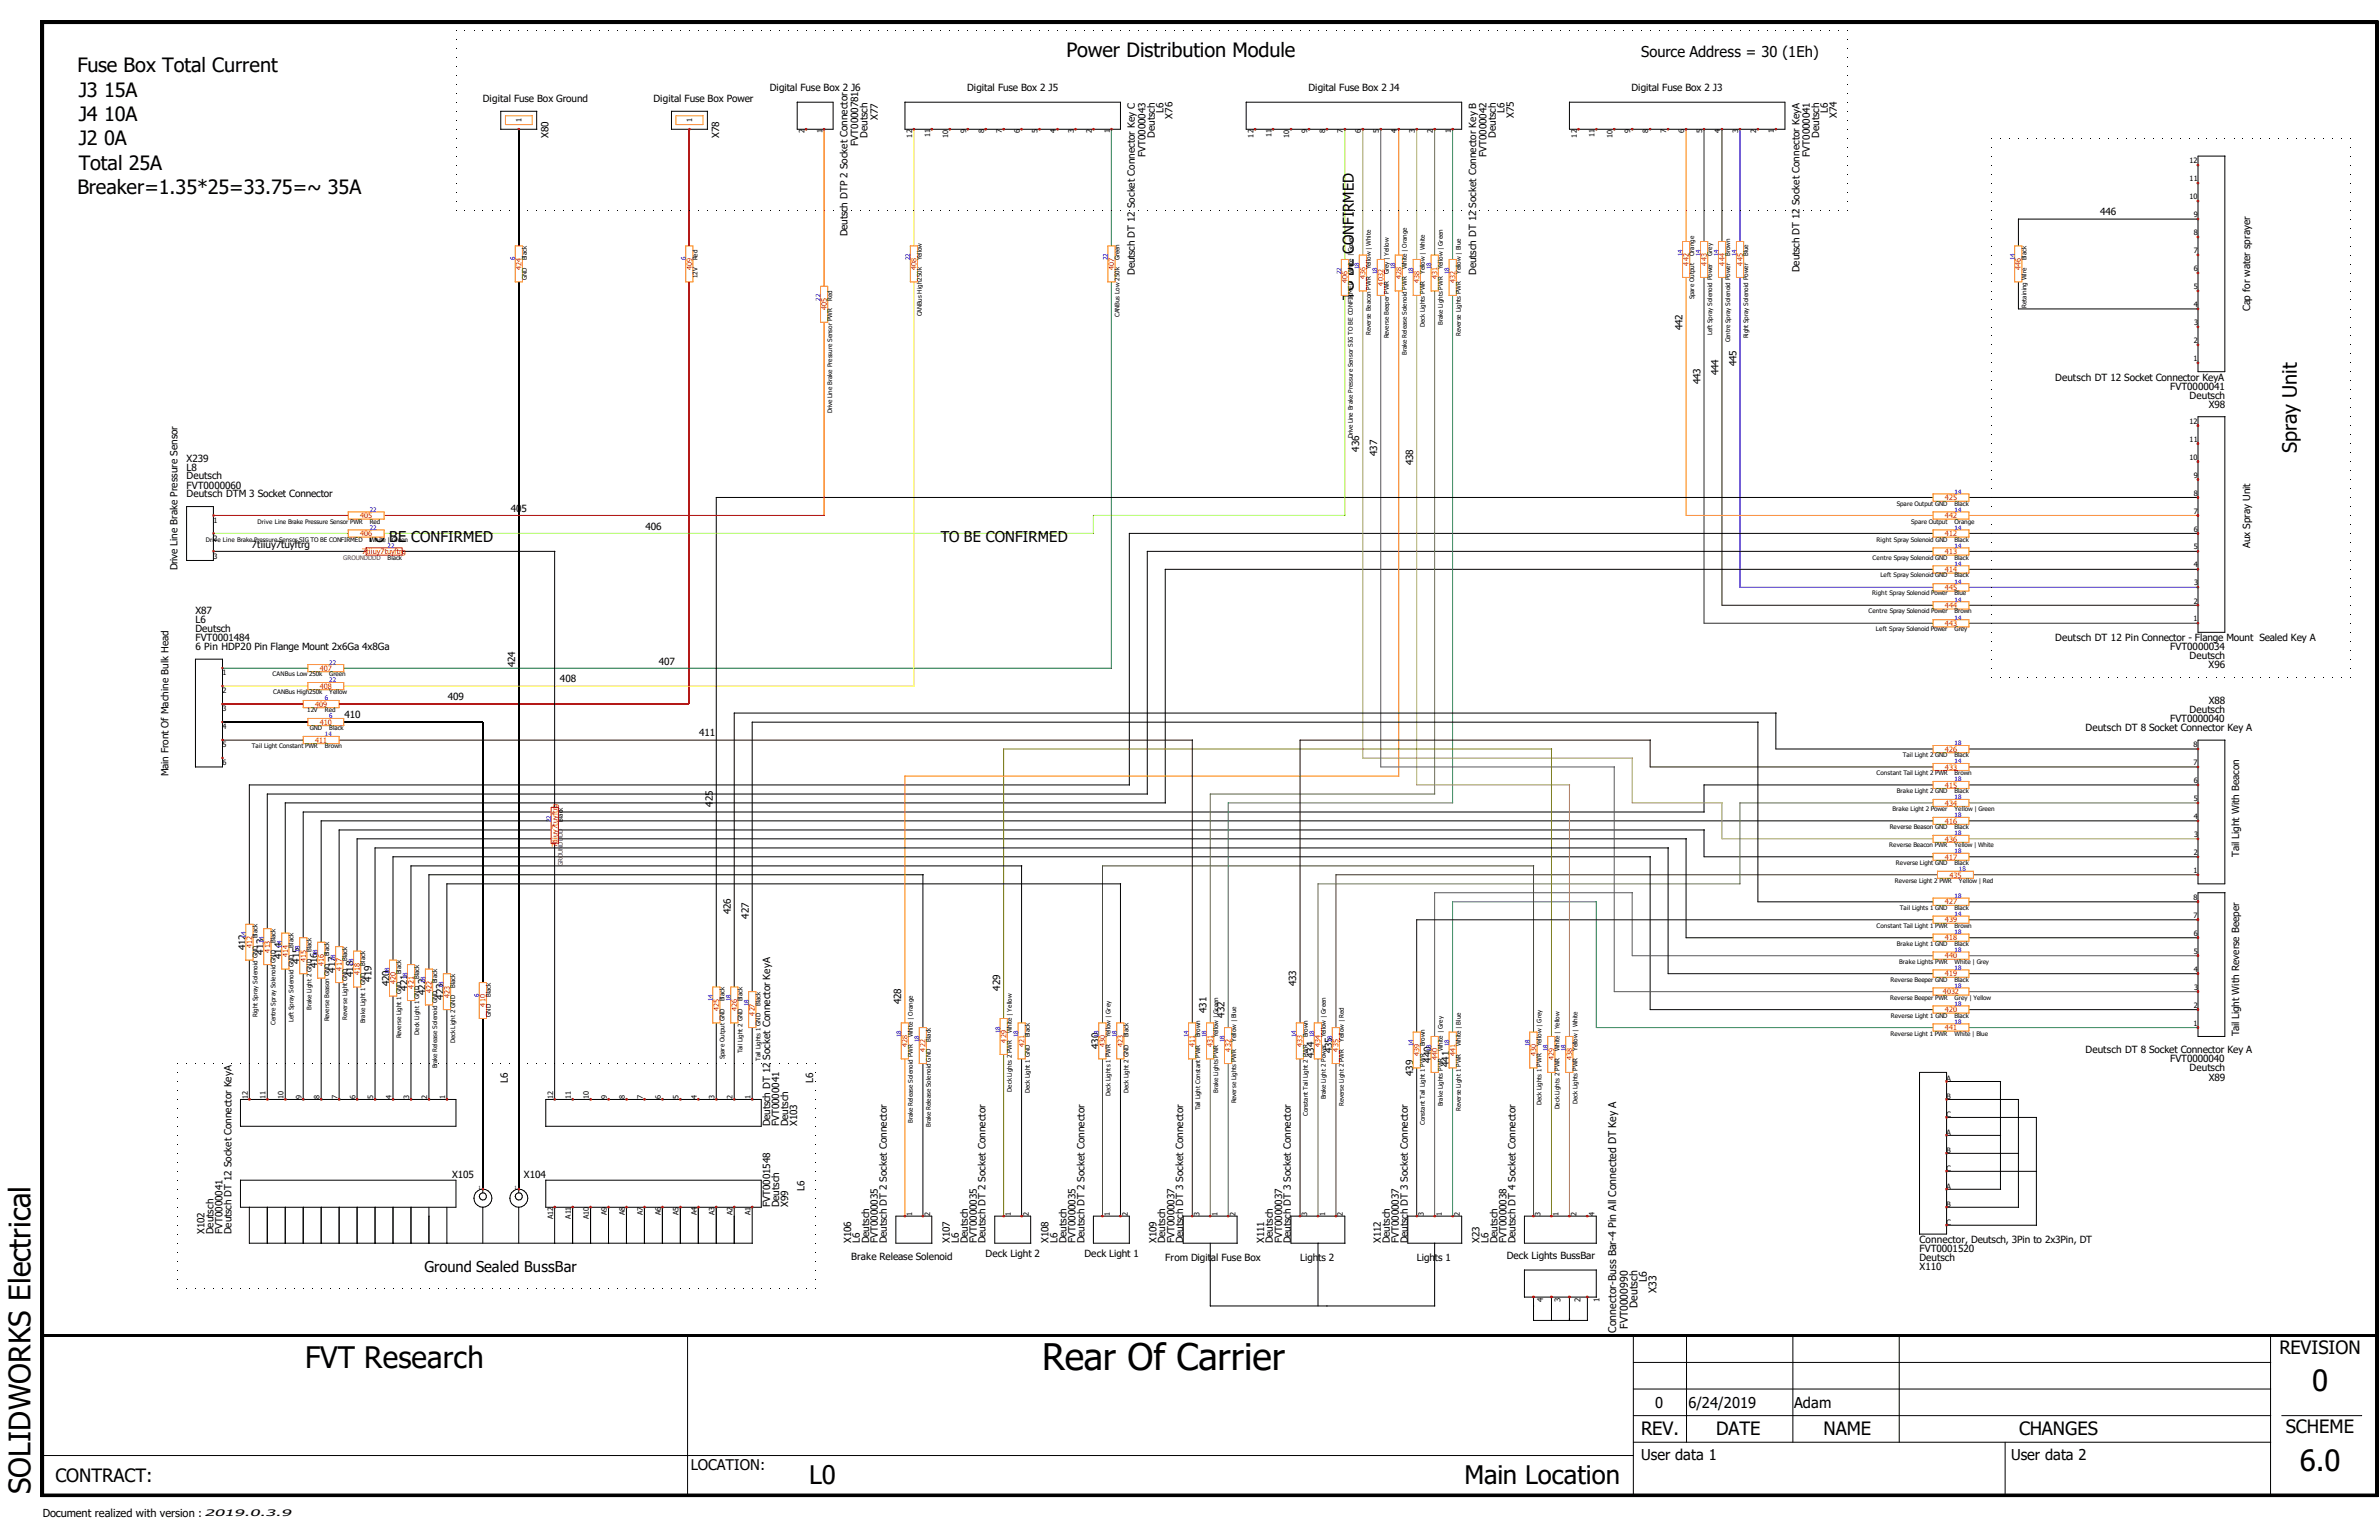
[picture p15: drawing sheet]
<svg xmlns="http://www.w3.org/2000/svg" width="432mm" height="279mm" viewBox="0 0 432 279" stroke-linecap="round" stroke-linejoin="round" font-family="sans-serif">
<defs><g id="words">
<text font-size="6.6" x="189.2" y="248.6">Rear Of Carrier</text>
<g font-size="5.4">
<text x="55.4" y="248.3">FVT Research</text>
<text x="5.5" y="271.1" transform="rotate(-90 5.5 271.1)">SOLIDWORKS Electrical</text>
</g>
<g font-size="5.3">
<text x="419.7" y="252.4">0</text>
<text x="417.4" y="266.9">6.0</text>
</g>
<g font-size="4.6">
<text x="146.9" y="269.2">L0</text>
<text x="265.8" y="269.2">Main Location</text>
</g>
<g font-size="3.6">
<text x="193.6" y="10.4">Power Distribution Module</text>
<text x="14.1" y="13.1">Fuse Box Total Current</text>
<text x="14.3" y="17.5">J3 15A</text>
<text x="14.3" y="21.9">J4 10A</text>
<text x="14.3" y="26.3">J2 0A</text>
<text x="14.1" y="35.3">Breaker=1.35*25=33.75=~ 35A</text>
<text x="14.3" y="30.8">Total 25A</text>
<text x="416.9" y="82.1" transform="rotate(-90 416.9 82.1)">Spray Unit</text>
</g>
<g font-size="3.3">
<text x="413.7" y="245.6">REVISION</text>
<text x="297.9" y="260.4">REV.</text>
<text x="311.5" y="260.4">DATE</text>
<text x="331" y="260.4">NAME</text>
<text x="366.5" y="260.4">CHANGES</text>
<text x="414.9" y="260.1">SCHEME</text>
<text x="10.1" y="268.9">CONTRACT:</text>
</g>
<g font-size="2.7">
<text x="297.9" y="10.4">Source Address = 30 (1Eh)</text>
<text x="245.7" y="54.4" transform="rotate(-90 245.7 54.4)">TO BE CONFIRMED</text>
<text x="66.5" y="98.4">TO BE CONFIRMED</text>
<text x="170.8" y="98.4">TO BE CONFIRMED</text>
<text x="77" y="230.8">Ground Sealed BussBar</text>
<text x="300.4" y="255.5">0</text>
<text x="306.5" y="255.5">6/24/2019</text>
<text x="325.7" y="255.5">Adam</text>
<text x="125.4" y="266.6">LOCATION:</text>
<text x="297.9" y="265">User data 1</text>
<text x="365" y="265">User data 2</text>
</g>
<text font-size="2" x="7.8" y="275.2">Document realized with version :</text>
<g font-size="1.9">
<text x="298.9" y="232.6" transform="rotate(-90 298.9 232.6)">L6</text>
<text x="297.2" y="237.3" transform="rotate(-90 297.2 237.3)">Deutsch</text>
<text x="300.7" y="234.6" transform="rotate(-90 300.7 234.6)">X33</text>
<text x="293.4" y="241.9" transform="rotate(-90 293.4 241.9)">Connector-Buss Bar-4 Pin All Connected DT Key A</text>
<text x="295.4" y="241.1" transform="rotate(-90 295.4 241.1)">FVT0000990</text>
</g>
<g font-size="1.8">
<text x="139.7" y="16.6">Digital Fuse Box 2 J6</text>
<text x="175.6" y="16.6">Digital Fuse Box 2 J5</text>
<text x="237.5" y="16.6">Digital Fuse Box 2 J4</text>
<text x="296.1" y="16.6">Digital Fuse Box 2 J3</text>
<text x="87.6" y="18.5">Digital Fuse Box Ground</text>
<text x="118.6" y="18.5">Digital Fuse Box Power</text>
<text x="159.3" y="21.8" transform="rotate(-90 159.3 21.8)">X77</text>
<text x="211.2" y="20.5" transform="rotate(-90 211.2 20.5)">L6</text>
<text x="212.8" y="21.5" transform="rotate(-90 212.8 21.5)">X76</text>
<text x="273.1" y="20.5" transform="rotate(-90 273.1 20.5)">L6</text>
<text x="274.7" y="21.5" transform="rotate(-90 274.7 21.5)">X75</text>
<text x="331.8" y="20.5" transform="rotate(-90 331.8 20.5)">L6</text>
<text x="333.4" y="21.5" transform="rotate(-90 333.4 21.5)">X74</text>
<text x="99.5" y="25.1" transform="rotate(-90 99.5 25.1)">X80</text>
<text x="130.5" y="25.1" transform="rotate(-90 130.5 25.1)">X78</text>
<text x="155.8" y="26.5" transform="rotate(-90 155.8 26.5)">FVT0000781</text>
<text x="157.4" y="25" transform="rotate(-90 157.4 25)">Deutsch</text>
<text x="207.9" y="28.5" transform="rotate(-90 207.9 28.5)">FVT0000043</text>
<text x="209.6" y="25" transform="rotate(-90 209.6 25)">Deutsch</text>
<text x="269.8" y="28.5" transform="rotate(-90 269.8 28.5)">FVT0000042</text>
<text x="271.5" y="25" transform="rotate(-90 271.5 25)">Deutsch</text>
<text x="328.5" y="28.4" transform="rotate(-90 328.5 28.4)">FVT0000041</text>
<text x="330.2" y="25" transform="rotate(-90 330.2 25)">Deutsch</text>
<text x="381.2" y="39.1">446</text>
<text x="153.8" y="42.9" transform="rotate(-90 153.8 42.9)">Deutsch DTP 2 Socket Connector</text>
<text x="206" y="49.9" transform="rotate(-90 206 49.9)">Deutsch DT 12 Socket Connector Key C</text>
<text x="267.9" y="49.8" transform="rotate(-90 267.9 49.8)">Deutsch DT 12 Socket Connector Key B</text>
<text x="326.6" y="49.4" transform="rotate(-90 326.6 49.4)">Deutsch DT 12 Socket Connector KeyA</text>
<text x="305.4" y="59.9" transform="rotate(-90 305.4 59.9)">442</text>
<text x="408.4" y="56.5" transform="rotate(-90 408.4 56.5)">Cap for water sprayer</text>
<text x="308.7" y="69.7" transform="rotate(-90 308.7 69.7)">443</text>
<text x="311.9" y="68.1" transform="rotate(-90 311.9 68.1)">444</text>
<text x="315.2" y="66.5" transform="rotate(-90 315.2 66.5)">445</text>
<text x="373" y="69.1">Deutsch DT 12 Socket Connector KeyA</text>
<text x="393.9" y="70.7">FVT0000041</text>
<text x="397.4" y="72.3">Deutsch</text>
<text x="400.9" y="74">X98</text>
<text x="33.9" y="83.7">X239</text>
<text x="246.7" y="82" transform="rotate(-90 246.7 82)">436</text>
<text x="250" y="82.8" transform="rotate(-90 250 82.8)">437</text>
<text x="33.9" y="85.4">L8</text>
<text x="33.9" y="87">Deutsch</text>
<text x="33.9" y="88.6">FVT0000060</text>
<text x="256.5" y="84.4" transform="rotate(-90 256.5 84.4)">438</text>
<text x="33.9" y="90.3">Deutsch DTM 3 Socket Connector</text>
<text x="92.7" y="92.9">405</text>
<text x="45.7" y="99.4">7tiiuy7tuyftrg</text>
<text x="117.1" y="96.1">406</text>
<text x="408.4" y="99.4" transform="rotate(-90 408.4 99.4)">Aux Spray Unit</text>
<text x="32.2" y="103.5" transform="rotate(-90 32.2 103.5)">Drive Line Brake Pressure Sensor</text>
<text x="35.5" y="111.5">X87</text>
<text x="35.5" y="113.1">L6</text>
<text x="35.5" y="114.7">Deutsch</text>
<text x="35.5" y="116.3">FVT0001484</text>
<text x="35.5" y="118">6 Pin HDP20 Pin Flange Mount 2x6Ga 4x8Ga</text>
<text x="373" y="116.3">Deutsch DT 12 Pin Connector - Flange Mount Sealed Key A</text>
<text x="393.9" y="118">FVT0000034</text>
<text x="397.4" y="119.6">Deutsch</text>
<text x="93.5" y="121.1" transform="rotate(-90 93.5 121.1)">424</text>
<text x="101.6" y="123.8">408</text>
<text x="119.6" y="120.6">407</text>
<text x="400.9" y="121.2">X96</text>
<text x="62.5" y="130.3">410</text>
<text x="81.3" y="127.1">409</text>
<text x="393.9" y="131">FVT0000040</text>
<text x="397.4" y="129.4">Deutsch</text>
<text x="400.9" y="127.8">X88</text>
<text x="126.9" y="133.6">411</text>
<text x="378.5" y="132.6">Deutsch DT 8 Socket Connector Key A</text>
<text x="30.6" y="140.8" transform="rotate(-90 30.6 140.8)">Main Front Of Machine Bulk Head</text>
<text x="129.4" y="146.3" transform="rotate(-90 129.4 146.3)">425</text>
<text x="406.4" y="155.4" transform="rotate(-90 406.4 155.4)">Tail Light With Beacon</text>
<text x="132.6" y="165.9" transform="rotate(-90 132.6 165.9)">426</text>
<text x="135.9" y="166.7" transform="rotate(-90 135.9 166.7)">427</text>
<text x="44.6" y="172.4" transform="rotate(-90 44.6 172.4)">412</text>
<text x="47.9" y="173.2" transform="rotate(-90 47.9 173.2)">413</text>
<text x="51.1" y="174" transform="rotate(-90 51.1 174)">414</text>
<text x="54.4" y="174.8" transform="rotate(-90 54.4 174.8)">415</text>
<text x="57.7" y="175.7" transform="rotate(-90 57.7 175.7)">416</text>
<text x="60.9" y="176.5" transform="rotate(-90 60.9 176.5)">417</text>
<text x="64.2" y="177.3" transform="rotate(-90 64.2 177.3)">418</text>
<text x="67.4" y="178.1" transform="rotate(-90 67.4 178.1)">419</text>
<text x="70.7" y="178.9" transform="rotate(-90 70.7 178.9)">420</text>
<text x="74" y="179.7" transform="rotate(-90 74 179.7)">421</text>
<text x="181.5" y="179.7" transform="rotate(-90 181.5 179.7)">429</text>
<text x="235.3" y="178.9" transform="rotate(-90 235.3 178.9)">433</text>
<text x="77.2" y="180.6" transform="rotate(-90 77.2 180.6)">422</text>
<text x="80.5" y="181.4" transform="rotate(-90 80.5 181.4)">423</text>
<text x="163.6" y="182.2" transform="rotate(-90 163.6 182.2)">428</text>
<text x="219" y="183.8" transform="rotate(-90 219 183.8)">431</text>
<text x="222.2" y="184.6" transform="rotate(-90 222.2 184.6)">432</text>
<text x="199.4" y="190.3" transform="rotate(-90 199.4 190.3)">430</text>
<text x="238.5" y="192" transform="rotate(-90 238.5 192)">434</text>
<text x="241.8" y="191.1" transform="rotate(-90 241.8 191.1)">435</text>
<text x="378.5" y="191">Deutsch DT 8 Socket Connector Key A</text>
<text x="406.4" y="188" transform="rotate(-90 406.4 188)">Tail Light With Reverse Beeper</text>
<text x="92.2" y="196.5" transform="rotate(-90 92.2 196.5)">L6</text>
<text x="147.6" y="196.5" transform="rotate(-90 147.6 196.5)">L6</text>
<text x="256.5" y="195.2" transform="rotate(-90 256.5 195.2)">439</text>
<text x="259.8" y="192.8" transform="rotate(-90 259.8 192.8)">440</text>
<text x="263" y="193.6" transform="rotate(-90 263 193.6)">441</text>
<text x="393.9" y="192.6">FVT0000040</text>
<text x="397.4" y="194.3">Deutsch</text>
<text x="400.9" y="196.2">X89</text>
<text x="139.8" y="204.3" transform="rotate(-90 139.8 204.3)">Deutsch DT 12 Socket Connector KeyA</text>
<text x="141.4" y="204.3" transform="rotate(-90 141.4 204.3)">FVT0000041</text>
<text x="143" y="204.3" transform="rotate(-90 143 204.3)">Deutsch</text>
<text x="144.7" y="204.3" transform="rotate(-90 144.7 204.3)">X103</text>
<text x="82" y="213.8">X105</text>
<text x="95.1" y="213.8">X104</text>
<text x="139.8" y="219" transform="rotate(-90 139.8 219)">FVT0001548</text>
<text x="141.4" y="219" transform="rotate(-90 141.4 219)">Deutsch</text>
<text x="143" y="219" transform="rotate(-90 143 219)">X99</text>
<text x="146" y="216.1" transform="rotate(-90 146 216.1)">L6</text>
<text x="37.1" y="223.9" transform="rotate(-90 37.1 223.9)">X102</text>
<text x="38.7" y="223.9" transform="rotate(-90 38.7 223.9)">Deutsch</text>
<text x="40.4" y="223.9" transform="rotate(-90 40.4 223.9)">FVT0000041</text>
<text x="42" y="223.9" transform="rotate(-90 42 223.9)">Deutsch DT 12 Socket Connector KeyA</text>
<text x="154.5" y="225.6" transform="rotate(-90 154.5 225.6)">X106</text>
<text x="156.1" y="225.6" transform="rotate(-90 156.1 225.6)">L6</text>
<text x="157.7" y="225.6" transform="rotate(-90 157.7 225.6)">Deutsch</text>
<text x="159.3" y="225.6" transform="rotate(-90 159.3 225.6)">FVT0000035</text>
<text x="161" y="225.6" transform="rotate(-90 161 225.6)">Deutsch DT 2 Socket Connector</text>
<text x="172.4" y="225.6" transform="rotate(-90 172.4 225.6)">X107</text>
<text x="174" y="225.6" transform="rotate(-90 174 225.6)">L6</text>
<text x="175.6" y="225.6" transform="rotate(-90 175.6 225.6)">Deutsch</text>
<text x="177.3" y="225.6" transform="rotate(-90 177.3 225.6)">FVT0000035</text>
<text x="178.9" y="225.6" transform="rotate(-90 178.9 225.6)">Deutsch DT 2 Socket Connector</text>
<text x="190.3" y="225.6" transform="rotate(-90 190.3 225.6)">X108</text>
<text x="191.9" y="225.6" transform="rotate(-90 191.9 225.6)">L6</text>
<text x="193.6" y="225.6" transform="rotate(-90 193.6 225.6)">Deutsch</text>
<text x="195.2" y="225.6" transform="rotate(-90 195.2 225.6)">FVT0000035</text>
<text x="196.8" y="225.6" transform="rotate(-90 196.8 225.6)">Deutsch DT 2 Socket Connector</text>
<text x="209.9" y="225.6" transform="rotate(-90 209.9 225.6)">X109</text>
<text x="211.5" y="225.6" transform="rotate(-90 211.5 225.6)">Deutsch</text>
<text x="213.1" y="225.6" transform="rotate(-90 213.1 225.6)">FVT0000037</text>
<text x="214.8" y="225.6" transform="rotate(-90 214.8 225.6)">Deutsch DT 3 Socket Connector</text>
<text x="229.4" y="225.6" transform="rotate(-90 229.4 225.6)">X111</text>
<text x="231.1" y="225.6" transform="rotate(-90 231.1 225.6)">Deutsch</text>
<text x="232.7" y="225.6" transform="rotate(-90 232.7 225.6)">FVT0000037</text>
<text x="234.3" y="225.6" transform="rotate(-90 234.3 225.6)">Deutsch DT 3 Socket Connector</text>
<text x="250.6" y="225.6" transform="rotate(-90 250.6 225.6)">X112</text>
<text x="252.3" y="225.6" transform="rotate(-90 252.3 225.6)">Deutsch</text>
<text x="253.9" y="225.6" transform="rotate(-90 253.9 225.6)">FVT0000037</text>
<text x="255.5" y="225.6" transform="rotate(-90 255.5 225.6)">Deutsch DT 3 Socket Connector</text>
<text x="268.6" y="225.6" transform="rotate(-90 268.6 225.6)">X23</text>
<text x="270.2" y="225.6" transform="rotate(-90 270.2 225.6)">L6</text>
<text x="271.8" y="225.6" transform="rotate(-90 271.8 225.6)">Deutsch</text>
<text x="273.4" y="225.6" transform="rotate(-90 273.4 225.6)">FVT0000038</text>
<text x="275.1" y="225.6" transform="rotate(-90 275.1 225.6)">Deutsch DT 4 Socket Connector</text>
<text x="348.4" y="227.2">FVT0001520</text>
<text x="348.4" y="225.6">Connector, Deutsch, 3Pin to 2x3Pin, DT</text>
<text x="154.5" y="228.5">Brake Release Solenoid</text>
<text x="178.9" y="228.1">Deck Light 2</text>
<text x="196.8" y="228.1">Deck Light 1</text>
<text x="211.5" y="228.8">From Digital Fuse Box</text>
<text x="236" y="228.8">Lights 2</text>
<text x="257.1" y="228.8">Lights 1</text>
<text x="273.5" y="228.5">Deck Lights BussBar</text>
<text x="348.4" y="230.4">X110</text>
<text x="348.4" y="228.8">Deutsch</text>
</g>
<text font-size="1.7" x="37.1" y="275">2019.0.3.9</text>
<g font-size="1.4">
<text x="280.1" y="236.2" transform="rotate(-90 280.1 236.2)">4</text>
<text x="283.3" y="236.3" transform="rotate(-90 283.3 236.3)">3</text>
<text x="286.9" y="236.3" transform="rotate(-90 286.9 236.3)">2</text>
<text x="290.3" y="236.3" transform="rotate(-90 290.3 236.3)">1</text>
</g>
<g font-size="1.3">
<text x="94.7" y="22.2" transform="rotate(-90 94.7 22.2)">1</text>
<text x="125.6" y="22.2" transform="rotate(-90 125.6 22.2)">1</text>
<text x="146" y="24.2" transform="rotate(-90 146 24.2)">2</text>
<text x="149.3" y="24.2" transform="rotate(-90 149.3 24.2)">1</text>
<text x="165.6" y="25" transform="rotate(-90 165.6 25)">12</text>
<text x="168.8" y="24.9" transform="rotate(-90 168.8 24.9)">11</text>
<text x="172.1" y="25" transform="rotate(-90 172.1 25)">10</text>
<text x="175.3" y="24.2" transform="rotate(-90 175.3 24.2)">9</text>
<text x="178.6" y="24.2" transform="rotate(-90 178.6 24.2)">8</text>
<text x="181.9" y="24.2" transform="rotate(-90 181.9 24.2)">7</text>
<text x="185.1" y="24.2" transform="rotate(-90 185.1 24.2)">6</text>
<text x="188.3" y="24.2" transform="rotate(-90 188.3 24.2)">5</text>
<text x="191.6" y="24.2" transform="rotate(-90 191.6 24.2)">4</text>
<text x="194.9" y="24.2" transform="rotate(-90 194.9 24.2)">3</text>
<text x="198.2" y="24.2" transform="rotate(-90 198.2 24.2)">2</text>
<text x="201.4" y="24.2" transform="rotate(-90 201.4 24.2)">1</text>
<text x="227.5" y="25" transform="rotate(-90 227.5 25)">12</text>
<text x="230.8" y="24.9" transform="rotate(-90 230.8 24.9)">11</text>
<text x="234" y="25" transform="rotate(-90 234 25)">10</text>
<text x="237.3" y="24.2" transform="rotate(-90 237.3 24.2)">9</text>
<text x="240.5" y="24.2" transform="rotate(-90 240.5 24.2)">8</text>
<text x="243.8" y="24.2" transform="rotate(-90 243.8 24.2)">7</text>
<text x="247" y="24.2" transform="rotate(-90 247 24.2)">6</text>
<text x="250.3" y="24.2" transform="rotate(-90 250.3 24.2)">5</text>
<text x="253.5" y="24.2" transform="rotate(-90 253.5 24.2)">4</text>
<text x="256.8" y="24.2" transform="rotate(-90 256.8 24.2)">3</text>
<text x="260.1" y="24.2" transform="rotate(-90 260.1 24.2)">2</text>
<text x="263.4" y="24.2" transform="rotate(-90 263.4 24.2)">1</text>
<text x="286.2" y="25" transform="rotate(-90 286.2 25)">12</text>
<text x="289.4" y="24.9" transform="rotate(-90 289.4 24.9)">11</text>
<text x="292.7" y="25" transform="rotate(-90 292.7 25)">10</text>
<text x="295.9" y="24.2" transform="rotate(-90 295.9 24.2)">9</text>
<text x="299.2" y="24.2" transform="rotate(-90 299.2 24.2)">8</text>
<text x="302.4" y="24.2" transform="rotate(-90 302.4 24.2)">7</text>
<text x="305.7" y="24.2" transform="rotate(-90 305.7 24.2)">6</text>
<text x="308.9" y="24.2" transform="rotate(-90 308.9 24.2)">5</text>
<text x="312.2" y="24.2" transform="rotate(-90 312.2 24.2)">4</text>
<text x="315.5" y="24.2" transform="rotate(-90 315.5 24.2)">3</text>
<text x="318.8" y="24.2" transform="rotate(-90 318.8 24.2)">2</text>
<text x="322" y="24.2" transform="rotate(-90 322 24.2)">1</text>
<text x="397.4" y="29.6">12</text>
<text x="397.4" y="32.9">11</text>
<text x="397.4" y="36.2">10</text>
<text x="398.2" y="39.4">9</text>
<text x="398.2" y="45.9">7</text>
<text x="398.2" y="42.7">8</text>
<text x="398.2" y="52.4">5</text>
<text x="398.2" y="49.2">6</text>
<text x="398.2" y="55.7">4</text>
<text x="398.2" y="59">3</text>
<text x="398.1" y="65.5">1</text>
<text x="398.2" y="62.2">2</text>
<text x="397.4" y="76.9">12</text>
<text x="397.4" y="83.4">10</text>
<text x="397.4" y="80.2">11</text>
<text x="398.2" y="89.9">8</text>
<text x="398.2" y="86.7">9</text>
<text x="38.7" y="94.8">1</text>
<text x="398.2" y="93.2">7</text>
<text x="38.7" y="98.1">2</text>
<text x="38.7" y="101.3">3</text>
<text x="398.2" y="99.7">5</text>
<text x="398.2" y="96.4">6</text>
<text x="398.2" y="103">4</text>
<text x="398.2" y="106.2">3</text>
<text x="398.1" y="112.7">1</text>
<text x="398.2" y="109.5">2</text>
<text x="40.4" y="122.5">1</text>
<text x="40.4" y="125.8">2</text>
<text x="40.4" y="129">3</text>
<text x="40.4" y="132.3">4</text>
<text x="40.4" y="135.6">5</text>
<text x="398.1" y="135.6">8</text>
<text x="40.4" y="138.8">6</text>
<text x="398.1" y="138.8">7</text>
<text x="398.2" y="142.1">6</text>
<text x="398.2" y="148.6">4</text>
<text x="398.2" y="145.3">5</text>
<text x="398.2" y="155.2">2</text>
<text x="398.2" y="151.8">3</text>
<text x="398.1" y="158.4">1</text>
<text x="398.1" y="166.5">7</text>
<text x="398.1" y="163.3">8</text>
<text x="398.2" y="173">5</text>
<text x="398.2" y="169.8">6</text>
<text x="398.2" y="176.3">4</text>
<text x="398.2" y="179.6">3</text>
<text x="398.2" y="182.8">2</text>
<text x="398.1" y="186.1">1</text>
<text x="353.3" y="196.2">A</text>
<text x="45" y="199.5" transform="rotate(-90 45 199.5)">12</text>
<text x="48.2" y="199.5" transform="rotate(-90 48.2 199.5)">11</text>
<text x="51.5" y="199.5" transform="rotate(-90 51.5 199.5)">10</text>
<text x="54.7" y="199.5" transform="rotate(-90 54.7 199.5)">9</text>
<text x="58" y="199.5" transform="rotate(-90 58 199.5)">8</text>
<text x="61.3" y="199.5" transform="rotate(-90 61.3 199.5)">7</text>
<text x="64.5" y="199.5" transform="rotate(-90 64.5 199.5)">6</text>
<text x="67.7" y="199.5" transform="rotate(-90 67.7 199.5)">5</text>
<text x="71" y="199.5" transform="rotate(-90 71 199.5)">4</text>
<text x="74.3" y="199.5" transform="rotate(-90 74.3 199.5)">3</text>
<text x="77.6" y="199.5" transform="rotate(-90 77.6 199.5)">2</text>
<text x="80.8" y="199.5" transform="rotate(-90 80.8 199.5)">1</text>
<text x="100.4" y="199.5" transform="rotate(-90 100.4 199.5)">12</text>
<text x="103.6" y="199.5" transform="rotate(-90 103.6 199.5)">11</text>
<text x="106.9" y="199.5" transform="rotate(-90 106.9 199.5)">10</text>
<text x="110.2" y="199.5" transform="rotate(-90 110.2 199.5)">9</text>
<text x="113.4" y="199.5" transform="rotate(-90 113.4 199.5)">8</text>
<text x="116.7" y="199.5" transform="rotate(-90 116.7 199.5)">7</text>
<text x="119.9" y="199.5" transform="rotate(-90 119.9 199.5)">6</text>
<text x="123.1" y="199.5" transform="rotate(-90 123.1 199.5)">5</text>
<text x="126.4" y="199.5" transform="rotate(-90 126.4 199.5)">4</text>
<text x="129.7" y="199.5" transform="rotate(-90 129.7 199.5)">3</text>
<text x="133" y="199.5" transform="rotate(-90 133 199.5)">2</text>
<text x="136.2" y="199.5" transform="rotate(-90 136.2 199.5)">1</text>
<text x="353.3" y="199.5">B</text>
<text x="353.3" y="202.7">C</text>
<text x="353.3" y="209.3">B</text>
<text x="353.3" y="206">A</text>
<text x="353.3" y="215.8">A</text>
<text x="353.3" y="212.5">C</text>
<text x="100.4" y="221.2" transform="rotate(-90 100.4 221.2)">A12</text>
<text x="103.6" y="221.2" transform="rotate(-90 103.6 221.2)">A11</text>
<text x="106.9" y="221.2" transform="rotate(-90 106.9 221.2)">A10</text>
<text x="110.2" y="220.5" transform="rotate(-90 110.2 220.5)">A9</text>
<text x="113.4" y="220.5" transform="rotate(-90 113.4 220.5)">A8</text>
<text x="116.7" y="220.5" transform="rotate(-90 116.7 220.5)">A7</text>
<text x="119.9" y="220.5" transform="rotate(-90 119.9 220.5)">A6</text>
<text x="123.1" y="220.5" transform="rotate(-90 123.1 220.5)">A5</text>
<text x="126.4" y="220.5" transform="rotate(-90 126.4 220.5)">A4</text>
<text x="129.7" y="220.5" transform="rotate(-90 129.7 220.5)">A3</text>
<text x="133" y="220.5" transform="rotate(-90 133 220.5)">A2</text>
<text x="136.2" y="220.4" transform="rotate(-90 136.2 220.4)">A1</text>
<text x="165.6" y="220.6" transform="rotate(-90 165.6 220.6)">1</text>
<text x="168.8" y="220.6" transform="rotate(-90 168.8 220.6)">2</text>
<text x="183.5" y="220.6" transform="rotate(-90 183.5 220.6)">1</text>
<text x="186.7" y="220.6" transform="rotate(-90 186.7 220.6)">2</text>
<text x="201.4" y="220.6" transform="rotate(-90 201.4 220.6)">1</text>
<text x="204.7" y="220.6" transform="rotate(-90 204.7 220.6)">2</text>
<text x="217.7" y="220.6" transform="rotate(-90 217.7 220.6)">3</text>
<text x="221" y="220.6" transform="rotate(-90 221 220.6)">1</text>
<text x="224.2" y="220.6" transform="rotate(-90 224.2 220.6)">2</text>
<text x="237.2" y="220.6" transform="rotate(-90 237.2 220.6)">3</text>
<text x="240.5" y="220.6" transform="rotate(-90 240.5 220.6)">1</text>
<text x="243.8" y="220.6" transform="rotate(-90 243.8 220.6)">2</text>
<text x="258.4" y="220.6" transform="rotate(-90 258.4 220.6)">3</text>
<text x="261.7" y="220.6" transform="rotate(-90 261.7 220.6)">1</text>
<text x="265" y="220.6" transform="rotate(-90 265 220.6)">2</text>
<text x="279.6" y="220.6" transform="rotate(-90 279.6 220.6)">3</text>
<text x="282.9" y="220.6" transform="rotate(-90 282.9 220.6)">1</text>
<text x="286.1" y="220.6" transform="rotate(-90 286.1 220.6)">2</text>
<text x="289.4" y="220.6" transform="rotate(-90 289.4 220.6)">4</text>
<text x="353.3" y="219">B</text>
<text x="353.3" y="222.3">C</text>
</g>
<g font-size="1.3" fill="#f00">
<text x="94.7" y="49" transform="rotate(-90 94.7 49)">424</text>
<text x="125.6" y="49" transform="rotate(-90 125.6 49)">409</text>
<text x="166.4" y="49" transform="rotate(-90 166.4 49)">408</text>
<text x="202.2" y="49" transform="rotate(-90 202.2 49)">407</text>
<text x="244.6" y="51.4" transform="rotate(-90 244.6 51.4)">406</text>
<text x="247.9" y="50.6" transform="rotate(-90 247.9 50.6)">436</text>
<text x="251.1" y="51.8" transform="rotate(-90 251.1 51.8)">4032</text>
<text x="254.4" y="50.6" transform="rotate(-90 254.4 50.6)">428</text>
<text x="257.6" y="51.4" transform="rotate(-90 257.6 51.4)">438</text>
<text x="260.9" y="50.6" transform="rotate(-90 260.9 50.6)">431</text>
<text x="264.2" y="51.4" transform="rotate(-90 264.2 51.4)">432</text>
<text x="306.5" y="48.2" transform="rotate(-90 306.5 48.2)">442</text>
<text x="309.8" y="48.2" transform="rotate(-90 309.8 48.2)">443</text>
<text x="313.1" y="48.2" transform="rotate(-90 313.1 48.2)">444</text>
<text x="316.3" y="48.2" transform="rotate(-90 316.3 48.2)">445</text>
<text x="366.8" y="49" transform="rotate(-90 366.8 49)">446</text>
<text x="150.1" y="56.3" transform="rotate(-90 150.1 56.3)">405</text>
<text x="65.4" y="94">405</text>
<text x="353" y="90.8">425</text>
<text x="353" y="94">442</text>
<text x="65.4" y="97.3">406</text>
<text x="65.7" y="100.5">7tiiuy7tuyftrg</text>
<text x="353" y="97.3">412</text>
<text x="353" y="100.5">413</text>
<text x="353" y="103.8">414</text>
<text x="353" y="107.1">445</text>
<text x="353" y="113.6">443</text>
<text x="353" y="110.3">444</text>
<text x="58" y="121.7">407</text>
<text x="58" y="125">408</text>
<text x="57.2" y="128.2">409</text>
<text x="58" y="131.5">410</text>
<text x="57.2" y="134.7">411</text>
<text x="353" y="136.4">426</text>
<text x="353" y="139.7">433</text>
<text x="353" y="142.9">415</text>
<text x="353" y="146.2">434</text>
<text x="353" y="149.4">416</text>
<text x="101.2" y="153.7" transform="rotate(-90 101.2 153.7)">7tiiuy7tuyftrg</text>
<text x="353" y="152.7">436</text>
<text x="353" y="156">417</text>
<text x="353.8" y="159.2">435</text>
<text x="353" y="164.1">427</text>
<text x="353" y="167.3">439</text>
<text x="45.8" y="172" transform="rotate(-90 45.8 172)">412</text>
<text x="49" y="172.8" transform="rotate(-90 49 172.8)">413</text>
<text x="52.3" y="173.7" transform="rotate(-90 52.3 173.7)">414</text>
<text x="353" y="173.9">440</text>
<text x="353" y="170.6">418</text>
<text x="55.5" y="174.5" transform="rotate(-90 55.5 174.5)">415</text>
<text x="58.8" y="175.3" transform="rotate(-90 58.8 175.3)">416</text>
<text x="62.1" y="176.1" transform="rotate(-90 62.1 176.1)">417</text>
<text x="65.3" y="176.9" transform="rotate(-90 65.3 176.9)">418</text>
<text x="71.8" y="178.6" transform="rotate(-90 71.8 178.6)">420</text>
<text x="75.1" y="179.4" transform="rotate(-90 75.1 179.4)">421</text>
<text x="353" y="177.1">419</text>
<text x="78.4" y="180.2" transform="rotate(-90 78.4 180.2)">422</text>
<text x="81.6" y="181" transform="rotate(-90 81.6 181)">423</text>
<text x="88.1" y="182.6" transform="rotate(-90 88.1 182.6)">410</text>
<text x="130.5" y="183.4" transform="rotate(-90 130.5 183.4)">425</text>
<text x="133.8" y="183.4" transform="rotate(-90 133.8 183.4)">426</text>
<text x="137" y="184.3" transform="rotate(-90 137 184.3)">427</text>
<text x="352.6" y="180.4">4032</text>
<text x="353" y="183.6">420</text>
<text x="164.7" y="189.9" transform="rotate(-90 164.7 189.9)">428</text>
<text x="168" y="190.8" transform="rotate(-90 168 190.8)">422</text>
<text x="182.7" y="189.1" transform="rotate(-90 182.7 189.1)">429</text>
<text x="185.9" y="189.9" transform="rotate(-90 185.9 189.9)">421</text>
<text x="200.6" y="189.9" transform="rotate(-90 200.6 189.9)">430</text>
<text x="203.8" y="189.9" transform="rotate(-90 203.8 189.9)">423</text>
<text x="216.9" y="189.9" transform="rotate(-90 216.9 189.9)">411</text>
<text x="220.1" y="189.9" transform="rotate(-90 220.1 189.9)">431</text>
<text x="223.4" y="190.8" transform="rotate(-90 223.4 190.8)">432</text>
<text x="236.4" y="189.9" transform="rotate(-90 236.4 189.9)">433</text>
<text x="239.7" y="189.9" transform="rotate(-90 239.7 189.9)">434</text>
<text x="243" y="190.8" transform="rotate(-90 243 190.8)">435</text>
<text x="257.6" y="191.6" transform="rotate(-90 257.6 191.6)">439</text>
<text x="264.2" y="191.6" transform="rotate(-90 264.2 191.6)">441</text>
<text x="278.8" y="191.6" transform="rotate(-90 278.8 191.6)">430</text>
<text x="353" y="186.9">441</text>
<text x="260.9" y="192.4" transform="rotate(-90 260.9 192.4)">440</text>
<text x="282.1" y="192.4" transform="rotate(-90 282.1 192.4)">429</text>
<text x="285.3" y="192.4" transform="rotate(-90 285.3 192.4)">438</text>
</g>
<g font-size="1.1" fill="#00f">
<text x="93.5" y="47.2" transform="rotate(-90 93.5 47.2)">6</text>
<text x="124.5" y="47.2" transform="rotate(-90 124.5 47.2)">6</text>
<text x="165.2" y="47.2" transform="rotate(-90 165.2 47.2)">22</text>
<text x="201.1" y="47.2" transform="rotate(-90 201.1 47.2)">22</text>
<text x="305.4" y="46.4" transform="rotate(-90 305.4 46.4)">14</text>
<text x="308.7" y="46.4" transform="rotate(-90 308.7 46.4)">14</text>
<text x="311.9" y="46.4" transform="rotate(-90 311.9 46.4)">14</text>
<text x="315.2" y="46.4" transform="rotate(-90 315.2 46.4)">14</text>
<text x="365.7" y="47.2" transform="rotate(-90 365.7 47.2)">14</text>
<text x="243.5" y="49.7" transform="rotate(-90 243.5 49.7)">22</text>
<text x="246.7" y="48.9" transform="rotate(-90 246.7 48.9)">18</text>
<text x="250" y="49.7" transform="rotate(-90 250 49.7)">18</text>
<text x="253.2" y="48.9" transform="rotate(-90 253.2 48.9)">18</text>
<text x="256.5" y="49.7" transform="rotate(-90 256.5 49.7)">18</text>
<text x="259.8" y="48.9" transform="rotate(-90 259.8 48.9)">18</text>
<text x="263" y="49.7" transform="rotate(-90 263 49.7)">18</text>
<text x="148.9" y="54.6" transform="rotate(-90 148.9 54.6)">22</text>
<text x="354.8" y="89.6">14</text>
<text x="67.1" y="92.9">22</text>
<text x="354.8" y="92.9">14</text>
<text x="67.1" y="96.1">22</text>
<text x="70.4" y="99.4">22</text>
<text x="354.8" y="96.1">14</text>
<text x="354.8" y="99.4">14</text>
<text x="354.8" y="102.7">14</text>
<text x="354.8" y="105.9">14</text>
<text x="354.8" y="112.4">14</text>
<text x="354.8" y="109.2">14</text>
<text x="59.8" y="120.6">22</text>
<text x="59.8" y="123.8">22</text>
<text x="59" y="127.1">6</text>
<text x="59.8" y="130.3">6</text>
<text x="59" y="133.6">14</text>
<text x="354.8" y="135.3">18</text>
<text x="354.8" y="138.5">14</text>
<text x="354.8" y="141.8">18</text>
<text x="100" y="149.1" transform="rotate(-90 100 149.1)">22</text>
<text x="354.8" y="145">18</text>
<text x="354.8" y="148.3">18</text>
<text x="354.8" y="151.6">18</text>
<text x="354.8" y="154.8">18</text>
<text x="355.6" y="158.1">18</text>
<text x="354.8" y="162.9">18</text>
<text x="354.8" y="166.2">14</text>
<text x="44.6" y="170.3" transform="rotate(-90 44.6 170.3)">14</text>
<text x="47.9" y="171.1" transform="rotate(-90 47.9 171.1)">14</text>
<text x="51.1" y="171.9" transform="rotate(-90 51.1 171.9)">14</text>
<text x="54.4" y="172.7" transform="rotate(-90 54.4 172.7)">18</text>
<text x="57.7" y="173.5" transform="rotate(-90 57.7 173.5)">18</text>
<text x="354.8" y="172.7">18</text>
<text x="354.8" y="169.5">18</text>
<text x="60.9" y="174.4" transform="rotate(-90 60.9 174.4)">18</text>
<text x="64.2" y="175.2" transform="rotate(-90 64.2 175.2)">18</text>
<text x="70.7" y="176.8" transform="rotate(-90 70.7 176.8)">18</text>
<text x="74" y="177.6" transform="rotate(-90 74 177.6)">18</text>
<text x="77.2" y="178.4" transform="rotate(-90 77.2 178.4)">18</text>
<text x="80.5" y="179.2" transform="rotate(-90 80.5 179.2)">18</text>
<text x="354.8" y="176">18</text>
<text x="354.8" y="179.2">18</text>
<text x="87" y="180.9" transform="rotate(-90 87 180.9)">6</text>
<text x="129.4" y="181.7" transform="rotate(-90 129.4 181.7)">14</text>
<text x="132.6" y="181.7" transform="rotate(-90 132.6 181.7)">18</text>
<text x="135.9" y="182.5" transform="rotate(-90 135.9 182.5)">18</text>
<text x="354.8" y="182.5">18</text>
<text x="354.8" y="185.8">18</text>
<text x="163.6" y="188.2" transform="rotate(-90 163.6 188.2)">18</text>
<text x="166.8" y="189" transform="rotate(-90 166.8 189)">18</text>
<text x="181.5" y="187.4" transform="rotate(-90 181.5 187.4)">18</text>
<text x="184.8" y="188.2" transform="rotate(-90 184.8 188.2)">18</text>
<text x="199.4" y="188.2" transform="rotate(-90 199.4 188.2)">18</text>
<text x="202.7" y="188.2" transform="rotate(-90 202.7 188.2)">18</text>
<text x="215.7" y="188.2" transform="rotate(-90 215.7 188.2)">14</text>
<text x="219" y="188.2" transform="rotate(-90 219 188.2)">18</text>
<text x="222.2" y="189" transform="rotate(-90 222.2 189)">18</text>
<text x="235.3" y="188.2" transform="rotate(-90 235.3 188.2)">14</text>
<text x="238.5" y="188.2" transform="rotate(-90 238.5 188.2)">18</text>
<text x="241.8" y="189" transform="rotate(-90 241.8 189)">18</text>
<text x="256.5" y="189.8" transform="rotate(-90 256.5 189.8)">14</text>
<text x="259.8" y="190.7" transform="rotate(-90 259.8 190.7)">18</text>
<text x="263" y="189.8" transform="rotate(-90 263 189.8)">18</text>
<text x="277.7" y="189.8" transform="rotate(-90 277.7 189.8)">18</text>
<text x="280.9" y="190.7" transform="rotate(-90 280.9 190.7)">18</text>
<text x="284.2" y="190.7" transform="rotate(-90 284.2 190.7)">18</text>
</g>
<g font-size="1.1">
<text x="95.6" y="47.2" transform="rotate(-90 95.6 47.2)">Black</text>
<text x="126.6" y="47.2" transform="rotate(-90 126.6 47.2)">Red</text>
<text x="167.3" y="47.2" transform="rotate(-90 167.3 47.2)">Yellow</text>
<text x="203.2" y="47.2" transform="rotate(-90 203.2 47.2)">Green</text>
<text x="307.5" y="46.4" transform="rotate(-90 307.5 46.4)">Orange</text>
<text x="310.8" y="46.4" transform="rotate(-90 310.8 46.4)">Grey</text>
<text x="314" y="46.4" transform="rotate(-90 314 46.4)">Brown</text>
<text x="317.3" y="46.4" transform="rotate(-90 317.3 46.4)">Blue</text>
<text x="367.8" y="47.2" transform="rotate(-90 367.8 47.2)">Black</text>
<text x="95.6" y="50.8" transform="rotate(-90 95.6 50.8)">GND</text>
<text x="126.6" y="50.4" transform="rotate(-90 126.6 50.4)">12V</text>
<text x="245.6" y="49.7" transform="rotate(-90 245.6 49.7)">White | Green</text>
<text x="248.8" y="48.9" transform="rotate(-90 248.8 48.9)">Yellow | White</text>
<text x="252.1" y="49.7" transform="rotate(-90 252.1 49.7)">Grey | Yellow</text>
<text x="255.4" y="48.9" transform="rotate(-90 255.4 48.9)">White | Orange</text>
<text x="258.6" y="49.7" transform="rotate(-90 258.6 49.7)">Yellow | White</text>
<text x="261.9" y="48.9" transform="rotate(-90 261.9 48.9)">Yellow | Green</text>
<text x="265.1" y="49.7" transform="rotate(-90 265.1 49.7)">Yellow | Blue</text>
<text x="151" y="54.6" transform="rotate(-90 151 54.6)">Red</text>
<text x="167.3" y="57.4" transform="rotate(-90 167.3 57.4)">CANBus High250k</text>
<text x="203.2" y="57.5" transform="rotate(-90 203.2 57.5)">CANBus Low 250k</text>
<text x="258.6" y="59.4" transform="rotate(-90 258.6 59.4)">Deck Lights PWR</text>
<text x="261.9" y="58.9" transform="rotate(-90 261.9 58.9)">Brake Lights PWR</text>
<text x="307.5" y="54.3" transform="rotate(-90 307.5 54.3)">Spare Output</text>
<text x="367.8" y="55.8" transform="rotate(-90 367.8 55.8)">Retaining Wire</text>
<text x="248.8" y="60.7" transform="rotate(-90 248.8 60.7)">Reverse Beacon PWR</text>
<text x="252.1" y="61.4" transform="rotate(-90 252.1 61.4)">Reverse Beeper PWR</text>
<text x="255.4" y="64.3" transform="rotate(-90 255.4 64.3)">Brake Release Solenoid PWR</text>
<text x="265.1" y="60.9" transform="rotate(-90 265.1 60.9)">Reverse Lights PWR</text>
<text x="310.8" y="60.7" transform="rotate(-90 310.8 60.7)">Left Spray Solenoid Power</text>
<text x="314" y="62.1" transform="rotate(-90 314 62.1)">Centre Spray Solenoid Power</text>
<text x="317.3" y="61.4" transform="rotate(-90 317.3 61.4)">Right Spray Solenoid Power</text>
<text x="151" y="74.9" transform="rotate(-90 151 74.9)">Drive Line Brake Pressure Sensor PWR</text>
<text x="245.6" y="79.5" transform="rotate(-90 245.6 79.5)">Drive Line Brake Pressure Sensor SIG TO BE CONFIRMED</text>
<text x="46.7" y="95">Drive Line Brake Pressure Sensor PWR</text>
<text x="67.1" y="95">Red</text>
<text x="344.3" y="91.7">Spare Output GND</text>
<text x="346.9" y="95">Spare Output</text>
<text x="354.8" y="95">Orange</text>
<text x="354.8" y="91.7">Black</text>
<text x="37.3" y="98.3">Drive Line Brake Pressure Sensor SIG TO BE CONFIRMED</text>
<text x="67.1" y="98.3">White | Green</text>
<text x="70.4" y="101.5">Black</text>
<text x="339.9" y="101.5">Centre Spray Solenoid GND</text>
<text x="340.6" y="98.3">Right Spray Solenoid GND</text>
<text x="354.8" y="101.5">Black</text>
<text x="354.8" y="98.3">Black</text>
<text x="341.3" y="104.8">Left Spray Solenoid GND</text>
<text x="354.8" y="104.8">Black</text>
<text x="339.1" y="111.3">Centre Spray Solenoid Power</text>
<text x="339.8" y="108">Right Spray Solenoid Power</text>
<text x="354.8" y="111.3">Brown</text>
<text x="354.8" y="108">Blue</text>
<text x="340.5" y="114.6">Left Spray Solenoid Power</text>
<text x="354.8" y="114.6">Grey</text>
<text x="49.5" y="122.7">CANBus Low 250k</text>
<text x="49.6" y="125.9">CANBus High250k</text>
<text x="59.8" y="125.9">Yellow</text>
<text x="59.8" y="122.7">Green</text>
<text x="55.8" y="129.2">12V</text>
<text x="59" y="129.2">Red</text>
<text x="45.7" y="135.7">Tail Light Constant PWR</text>
<text x="56.2" y="132.5">GND</text>
<text x="59" y="135.7">Brown</text>
<text x="59.8" y="132.5">Black</text>
<text x="345.4" y="137.4">Tail Light 2 GND</text>
<text x="354.8" y="137.4">Black</text>
<text x="340.6" y="140.6">Constant Tail Light 2 PWR</text>
<text x="344.3" y="143.9">Brake Light 2 GND</text>
<text x="354.8" y="140.6">Brown</text>
<text x="354.8" y="143.9">Black</text>
<text x="102.2" y="149.1" transform="rotate(-90 102.2 149.1)">Black</text>
<text x="343.5" y="147.2">Brake Light 2 Power</text>
<text x="354.8" y="147.2">Yellow | Green</text>
<text x="342.9" y="153.7">Reverse Beacon PWR</text>
<text x="343" y="150.4">Reverse Beason GND</text>
<text x="354.8" y="153.7">Yellow | White</text>
<text x="354.8" y="150.4">Black</text>
<text x="343.9" y="160.2">Reverse Light 2 PWR</text>
<text x="344.1" y="156.9">Reverse Light GND</text>
<text x="354.8" y="156.9">Black</text>
<text x="355.6" y="160.2">Yellow | Red</text>
<text x="344.8" y="165.1">Tail Lights 1 GND</text>
<text x="354.8" y="165.1">Black</text>
<text x="46.7" y="170.3" transform="rotate(-90 46.7 170.3)">Black</text>
<text x="50" y="171.1" transform="rotate(-90 50 171.1)">Black</text>
<text x="53.3" y="171.9" transform="rotate(-90 53.3 171.9)">Black</text>
<text x="56.5" y="172.7" transform="rotate(-90 56.5 172.7)">Black</text>
<text x="59.8" y="173.5" transform="rotate(-90 59.8 173.5)">Black</text>
<text x="340.6" y="168.3">Constant Tail Light 1 PWR</text>
<text x="344.3" y="171.6">Brake Light 1 GND</text>
<text x="354.8" y="168.3">Brown</text>
<text x="354.8" y="171.6">Black</text>
<text x="63" y="174.4" transform="rotate(-90 63 174.4)">Black</text>
<text x="66.3" y="175.2" transform="rotate(-90 66.3 175.2)">Black</text>
<text x="72.8" y="176.8" transform="rotate(-90 72.8 176.8)">Black</text>
<text x="76.1" y="177.6" transform="rotate(-90 76.1 177.6)">Black</text>
<text x="79.3" y="178.4" transform="rotate(-90 79.3 178.4)">Black</text>
<text x="82.6" y="179.2" transform="rotate(-90 82.6 179.2)">Black</text>
<text x="343.1" y="178.1">Reverse Beeper GND</text>
<text x="344.7" y="174.8">Brake Lights PWR</text>
<text x="354.8" y="178.1">Black</text>
<text x="354.8" y="174.8">White | Grey</text>
<text x="46.7" y="184.4" transform="rotate(-90 46.7 184.4)">Right Spray Solenoid GND</text>
<text x="50" y="185.9" transform="rotate(-90 50 185.9)">Centre Spray Solenoid GND</text>
<text x="53.3" y="185.4" transform="rotate(-90 53.3 185.4)">Left Spray Solenoid GND</text>
<text x="56.5" y="183.2" transform="rotate(-90 56.5 183.2)">Brake Light 2 GND</text>
<text x="59.8" y="185.3" transform="rotate(-90 59.8 185.3)">Reverse Beason GND</text>
<text x="63" y="185" transform="rotate(-90 63 185)">Reverse Light GND</text>
<text x="66.3" y="185.6" transform="rotate(-90 66.3 185.6)">Brake Light 1 GND</text>
<text x="89.1" y="184.4" transform="rotate(-90 89.1 184.4)">GND</text>
<text x="89.1" y="180.9" transform="rotate(-90 89.1 180.9)">Black</text>
<text x="131.5" y="181.7" transform="rotate(-90 131.5 181.7)">Black</text>
<text x="134.7" y="181.7" transform="rotate(-90 134.7 181.7)">Black</text>
<text x="138" y="182.5" transform="rotate(-90 138 182.5)">Black</text>
<text x="343.1" y="181.4">Reverse Beeper PWR</text>
<text x="343.2" y="184.6">Reverse Light 1 GND</text>
<text x="354.8" y="181.4">Grey | Yellow</text>
<text x="354.8" y="184.6">Black</text>
<text x="72.8" y="188.4" transform="rotate(-90 72.8 188.4)">Reverse Light 1 GND</text>
<text x="76.1" y="187.7" transform="rotate(-90 76.1 187.7)">Deck Light 1 GND</text>
<text x="82.6" y="189.3" transform="rotate(-90 82.6 189.3)">Deck Light 2 GND</text>
<text x="134.7" y="191.1" transform="rotate(-90 134.7 191.1)">Tail Light 2 GND</text>
<text x="165.7" y="188.2" transform="rotate(-90 165.7 188.2)">White | Orange</text>
<text x="169" y="189" transform="rotate(-90 169 189)">Black</text>
<text x="183.6" y="187.4" transform="rotate(-90 183.6 187.4)">White | Yellow</text>
<text x="186.9" y="188.2" transform="rotate(-90 186.9 188.2)">Black</text>
<text x="201.5" y="188.2" transform="rotate(-90 201.5 188.2)">Yellow | Grey</text>
<text x="204.8" y="188.2" transform="rotate(-90 204.8 188.2)">Black</text>
<text x="217.8" y="188.2" transform="rotate(-90 217.8 188.2)">Brown</text>
<text x="221.1" y="188.2" transform="rotate(-90 221.1 188.2)">Yellow | Green</text>
<text x="224.4" y="189" transform="rotate(-90 224.4 189)">Yellow | Blue</text>
<text x="237.4" y="188.2" transform="rotate(-90 237.4 188.2)">Brown</text>
<text x="240.7" y="188.2" transform="rotate(-90 240.7 188.2)">Yellow | Green</text>
<text x="243.9" y="189" transform="rotate(-90 243.9 189)">Yellow | Red</text>
<text x="258.6" y="189.8" transform="rotate(-90 258.6 189.8)">Brown</text>
<text x="261.9" y="190.7" transform="rotate(-90 261.9 190.7)">White | Grey</text>
<text x="265.1" y="189.8" transform="rotate(-90 265.1 189.8)">White | Blue</text>
<text x="279.8" y="189.8" transform="rotate(-90 279.8 189.8)">Yellow | Grey</text>
<text x="283" y="190.7" transform="rotate(-90 283 190.7)">White | Yellow</text>
<text x="286.3" y="190.7" transform="rotate(-90 286.3 190.7)">Yellow | White</text>
<text x="343.1" y="187.9">Reverse Light 1 PWR</text>
<text x="354.8" y="187.9">White | Blue</text>
<text x="79.3" y="193.8" transform="rotate(-90 79.3 193.8)">Brake Release Solenoid GND</text>
<text x="131.5" y="192.2" transform="rotate(-90 131.5 192.2)">Spare Output GND</text>
<text x="138" y="192.4" transform="rotate(-90 138 192.4)">Tail Lights 1 GND</text>
<text x="165.7" y="203.7" transform="rotate(-90 165.7 203.7)">Brake Release Solenoid PWR</text>
<text x="183.6" y="198" transform="rotate(-90 183.6 198)">Deck Lights 2 PWR</text>
<text x="186.9" y="198.3" transform="rotate(-90 186.9 198.3)">Deck Light 1 GND</text>
<text x="201.5" y="198.8" transform="rotate(-90 201.5 198.8)">Deck Lights 1 PWR</text>
<text x="204.8" y="198.3" transform="rotate(-90 204.8 198.3)">Deck Light 2 GND</text>
<text x="217.8" y="201.5" transform="rotate(-90 217.8 201.5)">Tail Light Constant PWR</text>
<text x="221.1" y="198.3" transform="rotate(-90 221.1 198.3)">Brake Lights PWR</text>
<text x="224.4" y="200.2" transform="rotate(-90 224.4 200.2)">Reverse Lights PWR</text>
<text x="237.4" y="202.4" transform="rotate(-90 237.4 202.4)">Constant Tail Light 2 PWR</text>
<text x="240.7" y="199.5" transform="rotate(-90 240.7 199.5)">Brake Light 2 Power</text>
<text x="243.9" y="200.7" transform="rotate(-90 243.9 200.7)">Reverse Light 2 PWR</text>
<text x="261.9" y="200.7" transform="rotate(-90 261.9 200.7)">Brake Lights PWR</text>
<text x="265.1" y="201.5" transform="rotate(-90 265.1 201.5)">Reverse Light 1 PWR</text>
<text x="279.8" y="200.5" transform="rotate(-90 279.8 200.5)">Deck Lights 1 PWR</text>
<text x="283" y="201.3" transform="rotate(-90 283 201.3)">Deck Lights 2 PWR</text>
<text x="286.3" y="200.3" transform="rotate(-90 286.3 200.3)">Deck Lights PWR</text>
<text x="169" y="204.4" transform="rotate(-90 169 204.4)">Brake Release Solenoid GND</text>
<text x="258.6" y="204" transform="rotate(-90 258.6 204)">Constant Tail Light 1 PWR</text>
</g>
<g font-size="1.1" fill="#7f005f">
<text x="62.3" y="101.5">GROUNDDDD</text>
<text x="102.2" y="157.1" transform="rotate(-90 102.2 157.1)">GROUNDDDD</text>
</g>
<g font-size=".8">
<text x="86.9" y="215.8">1</text>
<text x="93.4" y="215.8">1</text>
</g>
</g></defs>
<path d="M0 3.7h431.8v271.9h-431.8z" fill="none" stroke="#fff" stroke-width=".18"/>
<g fill="none" stroke="#000" stroke-width=".18">
<path d="M7.4 3.8l.5 .5zM7.4 3.8h424.2zM7.4 3.8v267.7zM7.4 3.8h424.2v267.7h-424.2zM7.9 4.3h423.3zM7.9 4.3v266.8zM7.9 4.3h423.3v266.8h-423.3zM144.7 18.5h6.5v5h-6.5zM164.3 18.5h39.1v5h-39.1zM226.2 18.5h39.1v5h-39.1zM284.9 18.5h39.1v5h-39.1zM431.2 4.3l.4-.5z"/>
<path d="M431.2 4.3v266.8zM431.6 3.8l-.4 .5zM431.6 3.8v267.7zM124.8 242.4v28.9M296.5 252h115.7M296.5 247.2h115.7M296.5 256.8h115.7M296.5 242.4v28.9M306.2 242.4l-.1 19.3M325.4 242.4h.1M325.4 242.4v19.3M344.8 242.4l-.1 19.3"/>
<path d="M412.2 242.4l-.1 28.9M414.1 256.8h14.6M7.4 271.5l.5-.4zM7.4 271.5h424.2zM7.8 264.1h288.7M7.9 271.1h423.3zM296.5 261.7h115.7M363.9 261.7l.1 9.6M431.2 271.1l.4 .4z"/>
</g>
<g fill="#000">
<path d="M7.4 3.8l.5 .5zM7.4 3.8h424.2l-.4 .5h-423.3zM431.2 4.3l.4-.5v267.7l-.4-.4zM431.2 4.3l.4-.5zM431.6 3.8l-.4 .5zM7.4 271.5l.5-.4zM7.4 3.8l.5 .5v266.8l-.5 .4zM7.4 271.5l.5-.4h423.3l.4 .4zM431.2 271.1l.4 .4z"/>
<path d="M7.7 242.1h423.7v.5h-423.7z" fill-rule="evenodd"/>
</g>
<path d="M122.7 21h4.9v1.6h-4.9z" fill-rule="evenodd" fill="#fff"/>
<path d="M127.6 21v1.6h-4.9v-1.6h4.9" fill="none" stroke="#ffbf00" stroke-width=".18"/>
<path d="M128.4 20.2v3.3M128.4 20.2h-6.5v3.3h6.5" fill="none" stroke="#000" stroke-width=".18"/>
<path d="M91.7 21h4.9v1.6h-4.9z" fill-rule="evenodd" fill="#fff"/>
<path d="M96.6 21v1.6h-4.9v-1.6h4.9" fill="none" stroke="#ffbf00" stroke-width=".18"/>
<g fill="none" stroke="#000" stroke-width=".18">
<path d="M97.4 20.2v3.3M97.5 20.2h-6.6v3.3h6.6M399 39.8h-32.6v16.2h32.6M403.8 28.3v39.1h-4.9v-39.1h5M403.8 75.6v39.1h-4.9v-39.1h5M33.9 91.9h4.8v9.8h-4.8zM399 96.8h-194v45.6M399 90.3h-269v109.2M35.5 119.6h4.9v19.5h-4.9zM38.7 100h62v99.5M399 100h-190.8v44.1M399 103.3h-187.5v42.4"/>
<path d="M319.1 131v32.6h79.9M319.1 131h-182.6v68.5M322.3 129.4v6.5h76.7M322.4 129.4h-189.1v70.1M403.8 134.3v26.1h-4.9v-26.1h5M167.5 158.7v61.9M167.6 158.7h-89.7v40.8M185.4 157.1v63.5M185.5 157.1h-110.9v42.4M205 142.4h-159.7v57.1M208.3 144.1h-159.8v55.4M211.5 145.7h-159.7v53.8"/>
<path d="M302.8 153.8v22.9h96.2M302.8 153.8h-234.7v45.7M306 152.2v17.9h93M306.1 152.2h-241.3v47.3M309.3 150.6v4.8h89.7M309.3 147.3h-254.3v52.2M309.3 150.6h-247.7v48.9M399 148.9h-340.7v50.6M399 142.4h-89.7v4.9M203.4 160.4v60.2M203.4 160.4h-122.3v39.1M403.8 162v26h-4.9v-26h5"/>
<path d="M43.6 199.5h39.2v4.8h-39.2zM99.1 199.5h39.1v4.8h-39.1zM348.4 194.6h4.9v29.3h-4.9zM353.3 199.5h13.1M353.3 196.2h9.8M363.1 196.2v19.6M366.4 199.5v19.5M399 183.2h-99.5l.1-27.8h-228.3v44.1M43.6 214.1h39.2v4.9h-39.2zM45.3 219v6.6h91.3M48.5 219v6.6M51.8 219v6.6"/>
<path d="M55 219v6.6M58.3 219v6.6M61.6 219v6.6M64.8 219v6.6M68.1 219v6.6M71.3 219v6.6M74.6 219v6.6M77.9 219v6.6M81.1 219v6.6M86 217.4a1.61 1.61 0 0 0 1.6 1.6M86 217.4h.1M87 217h.1"/>
<path d="M87.6 219h.1M87.6 215.8a1.63 1.63 0 0 1 1.7 1.6 1.63 1.63 0 0 1-1.7 1.6M87.6 215.8a1.61 1.61 0 0 0-1.6 1.6M87.6 215.8v.6M87.6 219v6.6M87.6 215.8h.1M92.5 217.4h.1M92.5 217.4a1.61 1.61 0 0 0 1.6 1.6M93.5 217h.1M94.1 219h.1M94.1 215.8a1.63 1.63 0 0 1 1.7 1.6 1.63 1.63 0 0 1-1.7 1.6M94.1 215.8a1.61 1.61 0 0 0-1.6 1.6"/>
<path d="M94.1 215.8v.6M94.1 219v6.6M94.1 215.8h.1M99.1 214.1h39.1v4.9h-39.1zM100.7 219v6.6M103.9 219v6.6M107.2 219v6.6M110.4 219v6.6M113.7 219v6.6M117 219v6.6M120.2 219v6.6M123.5 219v6.6"/>
<path d="M126.7 219v6.6M130 219v6.6M133.3 219v6.6M136.5 219v6.6M353.3 219h13.1M353.3 215.8h9.8M353.3 202.7h16.4l-.1 19.6h-16.3M353.3 206h9.8M353.3 209.3h13.1M353.3 212.5h16.4M77.9 220.6h.1M133.3 220.6h.1"/>
<path d="M169.1 225.6v-5h-6.5v5h6.6M187.1 225.6v-5h-6.5v5h6.5M205 225.6v-5h-6.5v5h6.5M219.7 225.6v11.3h40.7v-11.3M224.5 225.6v-5h-9.7v5h9.8M239.2 225.6v11.3M244.1 225.6v-5h-9.8v5h9.8M265.3 225.6v-5h-9.8v5h9.8M278.3 235.3v4.3h9.9M278.3 236.9h.1M281.6 235.3v4.3M284.9 235.3v4.3"/>
<path d="M284.9 239.2h.1M288.1 235.3v4.3M289.7 225.6v-5h-13v5h13.1M289.7 230.4v4.9M289.8 230.4h-13.1v4.9h13.1"/>
<circle cx="87.7" cy="217.1" r=".66"/>
<circle cx="94.2" cy="217.1" r=".66"/>
</g>
<path d="M40.4 127.7h84.7" fill="none" stroke="#f00" stroke-width=".3"/>
<path d="M125.1 23.5v104.3" fill="none" stroke="#f00" stroke-width=".34"/>
<path d="M40.4 131h47.2" fill="none" stroke="#000" stroke-width=".3"/>
<path d="M94.1 23.5v192.3M87.6 131v84.8" fill="none" stroke="#000" stroke-width=".34"/>
<path d="M201.8 23.5l-.1 97.7M40.4 121.2h161.4" fill="none" stroke="#007f1f" stroke-width=".18"/>
<path d="M165.9 23.5v101M40.4 124.5h125.5" fill="none" stroke="#ff0" stroke-width=".18"/>
<path d="M315.8 23.5v83.1h83.2" fill="none" stroke="#00f" stroke-width=".18"/>
<path d="M312.6 23.5l-.1 86.3h86.5M40.4 134.3h176.1M216.4 134.3v86.3M399 139.1h-99.5v-4.8h-63.5v86.3M399 166.9h-141.9v53.7" fill="none" stroke="#260900" stroke-width=".18"/>
<path d="M309.3 23.5v89.6h89.7" fill="none" stroke="#2d2d2d" stroke-width=".18"/>
<path d="M289.7 163.6v22.8h109.3M289.8 163.6h-26.1v57" fill="none" stroke="#007ba5" stroke-width=".18"/>
<path d="M399 158.7h-156.5v61.9" fill="none" stroke="#4c2f26" stroke-width=".18"/>
<path d="M260.4 23.5v120.6h-40.7v76.5M260.4 23.5h.1M399 145.7h-83.2v14.7M315.8 160.4h-76.6v60.2" fill="none" stroke="#5f7f3f" stroke-width=".18"/>
<path d="M278.3 157.1v63.5M278.4 157.1h-78.3v63.5" fill="none" stroke="#4c4c26" stroke-width=".18"/>
<path d="M281.6 135.9v84.7M281.6 135.9h-99.4v84.7" fill="none" stroke="#7f7f00" stroke-width=".18"/>
<path d="M263.7 23.5v122.2M263.7 145.7h-40.8v74.9" fill="none" stroke="#3f7f5f" stroke-width=".18"/>
<path d="M247.4 23.5v114h48.9M257.2 23.5l-.1 118.9h27.8M296.2 137.5v8.2h16.4M284.9 142.4v78.2M312.5 145.7v6.5h86.5" fill="none" stroke="#a5a552" stroke-width=".18"/>
<path d="M253.9 23.5v117.3M306.1 23.5l-.1 70h93M253.9 140.8h-89.6v79.8" fill="none" stroke="#ff7f00" stroke-width=".18"/>
<path d="M250.7 23.5l-.1 115.6h42.4M293 139.1v40.8h106M296.2 162v11.4h102.8M296.3 162h-35.9v58.6" fill="none" stroke="#5b5b5b" stroke-width=".18"/>
<path d="M149.6 23.5v70M38.7 93.5h110.9" fill="none" stroke="#f00" stroke-width=".18"/>
<path d="M244.1 23.5v70M38.7 96.8h159.8M244.1 93.5h-45.6v3.3" fill="none" stroke="#7fff00" stroke-width=".18"/>
<path d="M63.2 96.1h6.5v1.4h-6.5z" fill-rule="evenodd" fill="#fff"/>
<path d="M63.2 96.1h6.5v1.4h-6.5z" fill="none" stroke="#ff7f00" stroke-width=".18"/>
<path d="M243.5 47.1h1.3v6.5h-1.3z" fill-rule="evenodd" fill="#fff"/>
<path d="M243.5 47.1h1.3v6.5h-1.3z" fill="none" stroke="#ff7f00" stroke-width=".18"/>
<path d="M63.2 92.9h6.5v1.3h-6.5z" fill-rule="evenodd" fill="#fff"/>
<path d="M63.2 92.9h6.5v1.3h-6.5z" fill="none" stroke="#ff7f00" stroke-width=".18"/>
<path d="M148.9 51.9h1.3v6.6h-1.3z" fill-rule="evenodd" fill="#fff"/>
<path d="M148.9 51.9h1.3v6.6h-1.3z" fill="none" stroke="#ff7f00" stroke-width=".18"/>
<path d="M350.9 89.6h6.5v1.3h-6.5z" fill-rule="evenodd" fill="#fff"/>
<path d="M350.9 89.6h6.5v1.3h-6.5z" fill="none" stroke="#ff7f00" stroke-width=".18"/>
<path d="M259.8 188h1.3v6.6h-1.3z" fill-rule="evenodd" fill="#fff"/>
<path d="M259.8 188h1.3v6.6h-1.3z" fill="none" stroke="#ff7f00" stroke-width=".18"/>
<path d="M250 47.1h1.3v6.5h-1.3z" fill-rule="evenodd" fill="#fff"/>
<path d="M250 47.1h1.3v6.5h-1.3z" fill="none" stroke="#ff7f00" stroke-width=".18"/>
<path d="M350.9 176h6.5v1.3h-6.5z" fill-rule="evenodd" fill="#fff"/>
<path d="M350.9 176h6.5v1.3h-6.5z" fill="none" stroke="#ff7f00" stroke-width=".18"/>
<path d="M350.9 172.7h6.5v1.3h-6.5z" fill-rule="evenodd" fill="#fff"/>
<path d="M350.9 172.7h6.5v1.3h-6.5z" fill="none" stroke="#ff7f00" stroke-width=".18"/>
<path d="M350.9 179.2h6.5v1.4h-6.5z" fill-rule="evenodd" fill="#fff"/>
<path d="M350.9 179.2h6.5v1.4h-6.5z" fill="none" stroke="#ff7f00" stroke-width=".18"/>
<path d="M60.9 171.7h1.3v6.6h-1.3z" fill-rule="evenodd" fill="#fff"/>
<path d="M60.9 171.7h1.3v6.6h-1.3z" fill="none" stroke="#ff7f00" stroke-width=".18"/>
<path d="M57.7 170.9h1.3v6.6h-1.3z" fill-rule="evenodd" fill="#fff"/>
<path d="M57.7 170.9h1.3v6.6h-1.3z" fill="none" stroke="#ff7f00" stroke-width=".18"/>
<path d="M54.4 170.1h1.3v6.6h-1.3z" fill-rule="evenodd" fill="#fff"/>
<path d="M54.4 170.1h1.3v6.6h-1.3z" fill="none" stroke="#ff7f00" stroke-width=".18"/>
<path d="M129.4 179.1h1.3v6.5h-1.3z" fill-rule="evenodd" fill="#fff"/>
<path d="M129.4 179.1h1.3v6.5h-1.3z" fill="none" stroke="#ff7f00" stroke-width=".18"/>
<path d="M350.9 92.9h6.5v1.3h-6.5z" fill-rule="evenodd" fill="#fff"/>
<path d="M350.9 92.9h6.5v1.3h-6.5z" fill="none" stroke="#ff7f00" stroke-width=".18"/>
<path d="M305.4 43.8h1.3v6.5h-1.3z" fill-rule="evenodd" fill="#fff"/>
<path d="M305.4 43.8h1.3v6.5h-1.3z" fill="none" stroke="#ff7f00" stroke-width=".18"/>
<path d="M135.9 179.9h1.3v6.5h-1.3z" fill-rule="evenodd" fill="#fff"/>
<path d="M135.9 179.9h1.3v6.5h-1.3z" fill="none" stroke="#ff7f00" stroke-width=".18"/>
<path d="M132.6 179.1h1.3v6.5h-1.3z" fill-rule="evenodd" fill="#fff"/>
<path d="M132.6 179.1h1.3v6.5h-1.3z" fill="none" stroke="#ff7f00" stroke-width=".18"/>
<path d="M246.7 46.3h1.3v6.5h-1.3z" fill-rule="evenodd" fill="#fff"/>
<path d="M246.7 46.3h1.3v6.5h-1.3z" fill="none" stroke="#ff7f00" stroke-width=".18"/>
<path d="M256.5 47.1h1.3v6.5h-1.3z" fill-rule="evenodd" fill="#fff"/>
<path d="M256.5 47.1h1.3v6.5h-1.3z" fill="none" stroke="#ff7f00" stroke-width=".18"/>
<path d="M284.2 188h1.3v6.6h-1.3z" fill-rule="evenodd" fill="#fff"/>
<path d="M284.2 188h1.3v6.6h-1.3z" fill="none" stroke="#ff7f00" stroke-width=".18"/>
<path d="M215.7 185.6h1.3v6.5h-1.3z" fill-rule="evenodd" fill="#fff"/>
<path d="M215.7 185.6h1.3v6.5h-1.3z" fill="none" stroke="#ff7f00" stroke-width=".18"/>
<path d="M55 133.6h6.6v1.3h-6.6z" fill-rule="evenodd" fill="#fff"/>
<path d="M55 133.6h6.6v1.3h-6.6z" fill="none" stroke="#ff7f00" stroke-width=".18"/>
<path d="M256.5 187.2h1.3v6.6h-1.3z" fill-rule="evenodd" fill="#fff"/>
<path d="M256.5 187.2h1.3v6.6h-1.3z" fill="none" stroke="#ff7f00" stroke-width=".18"/>
<path d="M235.3 185.6h1.3v6.5h-1.3z" fill-rule="evenodd" fill="#fff"/>
<path d="M235.3 185.6h1.3v6.5h-1.3z" fill="none" stroke="#ff7f00" stroke-width=".18"/>
<path d="M350.9 135.3h6.5v1.3h-6.5z" fill-rule="evenodd" fill="#fff"/>
<path d="M350.9 135.3h6.5v1.3h-6.5z" fill="none" stroke="#ff7f00" stroke-width=".18"/>
<path d="M350.9 162.9h6.5v1.4h-6.5z" fill-rule="evenodd" fill="#fff"/>
<path d="M350.9 162.9h6.5v1.4h-6.5z" fill="none" stroke="#ff7f00" stroke-width=".18"/>
<path d="M350.9 166.2h6.5v1.3h-6.5z" fill-rule="evenodd" fill="#fff"/>
<path d="M350.9 166.2h6.5v1.3h-6.5z" fill="none" stroke="#ff7f00" stroke-width=".18"/>
<path d="M350.9 138.5h6.5v1.3h-6.5z" fill-rule="evenodd" fill="#fff"/>
<path d="M350.9 138.5h6.5v1.3h-6.5z" fill="none" stroke="#ff7f00" stroke-width=".18"/>
<path d="M350.9 145h6.5v1.3h-6.5z" fill-rule="evenodd" fill="#fff"/>
<path d="M350.9 145h6.5v1.3h-6.5z" fill="none" stroke="#ff7f00" stroke-width=".18"/>
<path d="M350.9 151.6h6.5v1.2h-6.5z" fill-rule="evenodd" fill="#fff"/>
<path d="M350.9 151.6h6.5v1.2h-6.5z" fill="none" stroke="#ff7f00" stroke-width=".18"/>
<path d="M351.7 158.1h6.5v1.2h-6.5z" fill-rule="evenodd" fill="#fff"/>
<path d="M351.7 158.1h6.5v1.2h-6.5z" fill="none" stroke="#ff7f00" stroke-width=".18"/>
<path d="M350.9 148.3h6.5v1.3h-6.5z" fill-rule="evenodd" fill="#fff"/>
<path d="M350.9 148.3h6.5v1.3h-6.5z" fill="none" stroke="#ff7f00" stroke-width=".18"/>
<path d="M350.9 154.8h6.5v1.3h-6.5z" fill-rule="evenodd" fill="#fff"/>
<path d="M350.9 154.8h6.5v1.3h-6.5z" fill="none" stroke="#ff7f00" stroke-width=".18"/>
<path d="M350.9 141.8h6.5v1.2h-6.5z" fill-rule="evenodd" fill="#fff"/>
<path d="M350.9 141.8h6.5v1.2h-6.5z" fill="none" stroke="#ff7f00" stroke-width=".18"/>
<path d="M181.5 184.8h1.3v6.5h-1.3z" fill-rule="evenodd" fill="#fff"/>
<path d="M181.5 184.8h1.3v6.5h-1.3z" fill="none" stroke="#ff7f00" stroke-width=".18"/>
<path d="M199.4 185.6h1.3v6.5h-1.3z" fill-rule="evenodd" fill="#fff"/>
<path d="M199.4 185.6h1.3v6.5h-1.3z" fill="none" stroke="#ff7f00" stroke-width=".18"/>
<path d="M280.9 188h1.3v6.6h-1.3z" fill-rule="evenodd" fill="#fff"/>
<path d="M280.9 188h1.3v6.6h-1.3z" fill="none" stroke="#ff7f00" stroke-width=".18"/>
<path d="M277.7 187.2h1.3v6.6h-1.3z" fill-rule="evenodd" fill="#fff"/>
<path d="M277.7 187.2h1.3v6.6h-1.3z" fill="none" stroke="#ff7f00" stroke-width=".18"/>
<path d="M219 185.6h1.3v6.5h-1.3z" fill-rule="evenodd" fill="#fff"/>
<path d="M219 185.6h1.3v6.5h-1.3z" fill="none" stroke="#ff7f00" stroke-width=".18"/>
<path d="M241.8 186.4h1.3v6.6h-1.3z" fill-rule="evenodd" fill="#fff"/>
<path d="M241.8 186.4h1.3v6.6h-1.3z" fill="none" stroke="#ff7f00" stroke-width=".18"/>
<path d="M238.5 185.6h1.4v6.5h-1.4z" fill-rule="evenodd" fill="#fff"/>
<path d="M238.5 185.6h1.4v6.5h-1.4z" fill="none" stroke="#ff7f00" stroke-width=".18"/>
<path d="M259.8 46.3h1.3v6.5h-1.3z" fill-rule="evenodd" fill="#fff"/>
<path d="M259.8 46.3h1.3v6.5h-1.3z" fill="none" stroke="#ff7f00" stroke-width=".18"/>
<path d="M365.7 44.6h1.3v6.5h-1.3z" fill-rule="evenodd" fill="#fff"/>
<path d="M365.7 44.6h1.3v6.5h-1.3z" fill="none" stroke="#ff7f00" stroke-width=".18"/>
<path d="M165.2 44.6h1.3v6.5h-1.3z" fill-rule="evenodd" fill="#fff"/>
<path d="M165.2 44.6h1.3v6.5h-1.3z" fill="none" stroke="#ff7f00" stroke-width=".18"/>
<path d="M201.1 44.6h1.3v6.5h-1.3z" fill-rule="evenodd" fill="#fff"/>
<path d="M201.1 44.6h1.3v6.5h-1.3z" fill="none" stroke="#ff7f00" stroke-width=".18"/>
<path d="M93.5 44.6h1.3v6.5h-1.3z" fill-rule="evenodd" fill="#fff"/>
<path d="M93.5 44.6h1.3v6.5h-1.3z" fill="none" stroke="#ff7f00" stroke-width=".18"/>
<path d="M87 178.3h1.3v6.5h-1.3z" fill-rule="evenodd" fill="#fff"/>
<path d="M87 178.3h1.3v6.5h-1.3z" fill="none" stroke="#ff7f00" stroke-width=".18"/>
<path d="M55.9 130.3h6.5v1.4h-6.5z" fill-rule="evenodd" fill="#fff"/>
<path d="M55.9 130.3h6.5v1.4h-6.5z" fill="none" stroke="#ff7f00" stroke-width=".18"/>
<path d="M74 175h1.3v6.5h-1.3z" fill-rule="evenodd" fill="#fff"/>
<path d="M74 175h1.3v6.5h-1.3z" fill="none" stroke="#ff7f00" stroke-width=".18"/>
<path d="M77.2 175.8h1.3v6.5h-1.3z" fill-rule="evenodd" fill="#fff"/>
<path d="M77.2 175.8h1.3v6.5h-1.3z" fill="none" stroke="#ff7f00" stroke-width=".18"/>
<path d="M80.5 176.7h1.3v6.5h-1.3z" fill-rule="evenodd" fill="#fff"/>
<path d="M80.5 176.7h1.3v6.5h-1.3z" fill="none" stroke="#ff7f00" stroke-width=".18"/>
<path d="M64.2 172.6h1.3v6.5h-1.3z" fill-rule="evenodd" fill="#fff"/>
<path d="M64.2 172.6h1.3v6.5h-1.3z" fill="none" stroke="#ff7f00" stroke-width=".18"/>
<path d="M51.1 169.3h1.4v6.5h-1.4z" fill-rule="evenodd" fill="#fff"/>
<path d="M51.1 169.3h1.4v6.5h-1.4z" fill="none" stroke="#ff7f00" stroke-width=".18"/>
<path d="M47.9 168.5h1.3v6.5h-1.3z" fill-rule="evenodd" fill="#fff"/>
<path d="M47.9 168.5h1.3v6.5h-1.3z" fill="none" stroke="#ff7f00" stroke-width=".18"/>
<path d="M44.6 167.7h1.3v6.5h-1.3z" fill-rule="evenodd" fill="#fff"/>
<path d="M44.6 167.7h1.3v6.5h-1.3z" fill="none" stroke="#ff7f00" stroke-width=".18"/>
<path d="M163.6 185.6h1.3v6.5h-1.3z" fill-rule="evenodd" fill="#fff"/>
<path d="M163.6 185.6h1.3v6.5h-1.3z" fill="none" stroke="#ff7f00" stroke-width=".18"/>
<path d="M222.2 186.4h1.4v6.6h-1.4z" fill-rule="evenodd" fill="#fff"/>
<path d="M222.2 186.4h1.4v6.6h-1.4z" fill="none" stroke="#ff7f00" stroke-width=".18"/>
<path d="M166.8 186.4h1.3v6.6h-1.3z" fill-rule="evenodd" fill="#fff"/>
<path d="M166.8 186.4h1.3v6.6h-1.3z" fill="none" stroke="#ff7f00" stroke-width=".18"/>
<path d="M184.8 185.6h1.3v6.5h-1.3z" fill-rule="evenodd" fill="#fff"/>
<path d="M184.8 185.6h1.3v6.5h-1.3z" fill="none" stroke="#ff7f00" stroke-width=".18"/>
<path d="M202.7 185.6h1.3v6.5h-1.3z" fill-rule="evenodd" fill="#fff"/>
<path d="M202.7 185.6h1.3v6.5h-1.3z" fill="none" stroke="#ff7f00" stroke-width=".18"/>
<path d="M263 187.2h1.3v6.6h-1.3z" fill-rule="evenodd" fill="#fff"/>
<path d="M263 187.2h1.3v6.6h-1.3z" fill="none" stroke="#ff7f00" stroke-width=".18"/>
<path d="M253.2 46.3h1.4v6.5h-1.4z" fill-rule="evenodd" fill="#fff"/>
<path d="M253.2 46.3h1.4v6.5h-1.4z" fill="none" stroke="#ff7f00" stroke-width=".18"/>
<path d="M263 47.1h1.3v6.5h-1.3z" fill-rule="evenodd" fill="#fff"/>
<path d="M263 47.1h1.3v6.5h-1.3z" fill="none" stroke="#ff7f00" stroke-width=".18"/>
<path d="M350.9 96.1h6.5v1.4h-6.5z" fill-rule="evenodd" fill="#fff"/>
<path d="M350.9 96.1h6.5v1.4h-6.5z" fill="none" stroke="#ff7f00" stroke-width=".18"/>
<path d="M350.9 99.4h6.5v1.3h-6.5z" fill-rule="evenodd" fill="#fff"/>
<path d="M350.9 99.4h6.5v1.3h-6.5z" fill="none" stroke="#ff7f00" stroke-width=".18"/>
<path d="M350.9 102.7h6.5v1.3h-6.5z" fill-rule="evenodd" fill="#fff"/>
<path d="M350.9 102.7h6.5v1.3h-6.5z" fill="none" stroke="#ff7f00" stroke-width=".18"/>
<path d="M350.9 169.5h6.5v1.3h-6.5z" fill-rule="evenodd" fill="#fff"/>
<path d="M350.9 169.5h6.5v1.3h-6.5z" fill="none" stroke="#ff7f00" stroke-width=".18"/>
<path d="M350.9 182.5h6.5v1.3h-6.5z" fill-rule="evenodd" fill="#fff"/>
<path d="M350.9 182.5h6.5v1.3h-6.5z" fill="none" stroke="#ff7f00" stroke-width=".18"/>
<path d="M350.9 185.8h6.5v1.3h-6.5z" fill-rule="evenodd" fill="#fff"/>
<path d="M350.9 185.8h6.5v1.3h-6.5z" fill="none" stroke="#ff7f00" stroke-width=".18"/>
<path d="M70.7 174.2h1.3v6.5h-1.3z" fill-rule="evenodd" fill="#fff"/>
<path d="M70.7 174.2h1.3v6.5h-1.3z" fill="none" stroke="#ff7f00" stroke-width=".18"/>
<path d="M350.9 112.4h6.5v1.3h-6.5z" fill-rule="evenodd" fill="#fff"/>
<path d="M350.9 112.4h6.5v1.3h-6.5z" fill="none" stroke="#ff7f00" stroke-width=".18"/>
<path d="M350.9 109.2h6.5v1.3h-6.5z" fill-rule="evenodd" fill="#fff"/>
<path d="M350.9 109.2h6.5v1.3h-6.5z" fill="none" stroke="#ff7f00" stroke-width=".18"/>
<path d="M350.9 105.9h6.5v1.3h-6.5z" fill-rule="evenodd" fill="#fff"/>
<path d="M350.9 105.9h6.5v1.3h-6.5z" fill="none" stroke="#ff7f00" stroke-width=".18"/>
<path d="M308.7 43.8h1.3v6.5h-1.3z" fill-rule="evenodd" fill="#fff"/>
<path d="M308.7 43.8h1.3v6.5h-1.3z" fill="none" stroke="#ff7f00" stroke-width=".18"/>
<path d="M311.9 43.8h1.3v6.5h-1.3z" fill-rule="evenodd" fill="#fff"/>
<path d="M311.9 43.8h1.3v6.5h-1.3z" fill="none" stroke="#ff7f00" stroke-width=".18"/>
<path d="M315.2 43.8h1.3v6.5h-1.3z" fill-rule="evenodd" fill="#fff"/>
<path d="M315.2 43.8h1.3v6.5h-1.3z" fill="none" stroke="#ff7f00" stroke-width=".18"/>
<path d="M124.5 44.6h1.3v6.5h-1.3z" fill-rule="evenodd" fill="#fff"/>
<path d="M124.5 44.6h1.3v6.5h-1.3z" fill="none" stroke="#ff7f00" stroke-width=".18"/>
<path d="M55.9 120.6h6.5v1.3h-6.5z" fill-rule="evenodd" fill="#fff"/>
<path d="M55.9 120.6h6.5v1.3h-6.5z" fill="none" stroke="#ff7f00" stroke-width=".18"/>
<path d="M55.9 123.8h6.5v1.3h-6.5z" fill-rule="evenodd" fill="#fff"/>
<path d="M55.9 123.8h6.5v1.3h-6.5z" fill="none" stroke="#ff7f00" stroke-width=".18"/>
<path d="M55 127.1h6.6v1.3h-6.6z" fill-rule="evenodd" fill="#fff"/>
<path d="M55 127.1h6.6v1.3h-6.6z" fill="none" stroke="#ff7f00" stroke-width=".18"/>
<g fill="#a50000">
<path d="M399.1 186.2l.1 .2h-.3z"/>
<path d="M398.9 186.1l.2 .1-.2 .2z"/>
<path d="M398.7 186.2l.2-.1v.3z"/>
<path d="M398.7 186.2l.2 .2h-.2z"/>
<path d="M398.7 186.4h.2l-.2 .2z"/>
<path d="M398.7 186.6l.2-.2v.3z"/>
<path d="M398.9 186.4l.2 .2-.2 .1z"/>
<path d="M398.9 186.4h.3l-.1 .2z"/>
<path d="M399.1 183l.1 .2h-.3z"/>
<path d="M398.9 182.9l.2 .1-.2 .2z"/>
<path d="M398.7 183l.2-.1v.3z"/>
<path d="M398.7 183l.2 .2h-.2z"/>
<path d="M398.7 183.2h.2l-.2 .1z"/>
<path d="M398.7 183.3l.2-.1v.2z"/>
<path d="M398.9 183.2l.2 .1-.2 .1z"/>
<path d="M398.9 183.2h.3l-.1 .1z"/>
<path d="M399.1 179.7l.1 .2h-.3z"/>
<path d="M398.9 179.6l.2 .1-.2 .2z"/>
<path d="M398.7 179.7l.2-.1v.3z"/>
<path d="M398.7 179.7l.2 .2h-.2z"/>
<path d="M398.7 179.9h.2l-.2 .2z"/>
<path d="M398.7 180.1l.2-.2v.3z"/>
<path d="M398.9 179.9l.2 .2-.2 .1z"/>
<path d="M398.9 179.9h.3l-.1 .2z"/>
<path d="M399.1 176.4l.1 .3h-.3z"/>
<path d="M398.9 176.4h.2l-.2 .3z"/>
<path d="M398.7 176.4h.2v.3z"/>
<path d="M398.7 176.4l.2 .3h-.2z"/>
<path d="M398.7 176.7h.2l-.2 .1z"/>
<path d="M398.7 176.8l.2-.1v.2z"/>
<path d="M398.9 176.7l.2 .1-.2 .1z"/>
<path d="M398.9 176.7h.3l-.1 .1z"/>
<path d="M399.1 173.2l.1 .2h-.3z"/>
<path d="M398.9 173.1l.2 .1-.2 .2z"/>
<path d="M398.7 173.2l.2-.1v.3z"/>
<path d="M398.7 173.2l.2 .2h-.2z"/>
<path d="M398.7 173.4h.2l-.2 .2z"/>
<path d="M398.7 173.6l.2-.2v.3z"/>
<path d="M398.9 173.4l.2 .2-.2 .1z"/>
<path d="M398.9 173.4h.3l-.1 .2z"/>
<path d="M399.1 169.9l.1 .2h-.3z"/>
<path d="M398.9 169.8l.2 .1-.2 .2z"/>
<path d="M398.7 169.9l.2-.1v.3z"/>
<path d="M398.7 169.9l.2 .2h-.2z"/>
<path d="M398.7 170.1h.2l-.2 .2z"/>
<path d="M398.7 170.3l.2-.2v.3z"/>
<path d="M398.9 170.1l.2 .2-.2 .1z"/>
<path d="M398.9 170.1h.3l-.1 .2z"/>
<path d="M399.1 166.7l.1 .2h-.3z"/>
<path d="M398.9 166.6l.2 .1-.2 .2z"/>
<path d="M398.7 166.7l.2-.1v.3z"/>
<path d="M398.7 166.7l.2 .2h-.2z"/>
<path d="M398.7 166.9h.2l-.2 .1z"/>
<path d="M398.7 167l.2-.1v.2z"/>
<path d="M398.9 166.9l.2 .1-.2 .1z"/>
<path d="M398.9 166.9h.3l-.1 .1z"/>
<path d="M399.1 163.4l.1 .2h-.3z"/>
<path d="M398.9 163.3l.2 .1-.2 .2z"/>
<path d="M398.7 163.4l.2-.1v.3z"/>
<path d="M398.7 163.4l.2 .2h-.2z"/>
<path d="M398.7 163.6h.2l-.2 .2z"/>
<path d="M398.7 163.8l.2-.2v.3z"/>
<path d="M398.9 163.6l.2 .2-.2 .1z"/>
<path d="M398.9 163.6h.3l-.1 .2z"/>
<path d="M398.9 158.7l.2-.2 .1 .2z"/>
<path d="M398.9 158.5h.2l-.2 .2z"/>
<path d="M398.7 158.5h.2v.2z"/>
<path d="M398.7 158.5l.2 .2h-.2z"/>
<path d="M398.7 158.7h.2l-.2 .2z"/>
<path d="M398.7 158.9l.2-.2v.3z"/>
<path d="M398.9 158.7l.2 .2-.2 .1z"/>
<path d="M398.9 158.7h.3l-.1 .2z"/>
<path d="M398.9 155.4l.2-.1 .1 .1z"/>
<path d="M398.9 155.2l.2 .1-.2 .1z"/>
<path d="M398.7 155.3l.2-.1v.2z"/>
<path d="M398.7 155.3l.2 .1h-.2z"/>
<path d="M398.7 155.4h.2l-.2 .2z"/>
<path d="M398.7 155.6l.2-.2v.3z"/>
<path d="M398.9 155.4l.2 .2-.2 .1z"/>
<path d="M398.9 155.4h.3l-.1 .2z"/>
<path d="M398.9 152.2l.2-.2 .1 .2z"/>
<path d="M398.9 151.9l.2 .1-.2 .2z"/>
<path d="M398.7 152l.2-.1v.3z"/>
<path d="M398.7 152l.2 .2h-.2z"/>
<path d="M398.7 152.2h.2l-.2 .2z"/>
<path d="M398.7 152.4l.2-.2v.2z"/>
<path d="M398.9 152.2l.2 .2h-.2z"/>
<path d="M398.9 152.2h.3l-.1 .2z"/>
<path d="M398.9 148.9l.2-.1 .1 .1z"/>
<path d="M398.9 148.7l.2 .1-.2 .1z"/>
<path d="M398.7 148.8l.2-.1v.2z"/>
<path d="M398.7 148.8l.2 .1h-.2z"/>
<path d="M398.7 148.9h.2l-.2 .2z"/>
<path d="M398.7 149.1l.2-.2v.3z"/>
<path d="M398.9 148.9l.2 .2-.2 .1z"/>
<path d="M398.9 148.9h.3l-.1 .2z"/>
<path d="M398.9 145.7l.2-.2 .1 .2z"/>
<path d="M398.9 145.4l.2 .1-.2 .2z"/>
<path d="M398.7 145.5l.2-.1v.3z"/>
<path d="M398.7 145.5l.2 .2h-.2z"/>
<path d="M398.7 145.7h.2l-.2 .1z"/>
<path d="M398.7 145.8l.2-.1v.2z"/>
<path d="M398.9 145.7l.2 .1-.2 .1z"/>
<path d="M398.9 145.7h.3l-.1 .1z"/>
<path d="M398.9 142.4l.2-.2 .1 .2z"/>
<path d="M398.9 142.2h.2l-.2 .2z"/>
<path d="M398.7 142.2h.2v.2z"/>
<path d="M398.7 142.2l.2 .2h-.2z"/>
<path d="M398.7 142.4h.2l-.2 .2z"/>
<path d="M398.7 142.6l.2-.2v.3z"/>
<path d="M398.9 142.4l.2 .2-.2 .1z"/>
<path d="M398.9 142.4h.3l-.1 .2z"/>
<path d="M398.9 139.1l.2-.1 .1 .1z"/>
<path d="M398.9 138.9l.2 .1-.2 .1z"/>
<path d="M398.7 139l.2-.1v.2z"/>
<path d="M398.7 139l.2 .1h-.2z"/>
<path d="M398.7 139.1h.2l-.2 .2z"/>
<path d="M398.7 139.3l.2-.2v.3z"/>
<path d="M398.9 139.1l.2 .2-.2 .1z"/>
<path d="M398.9 139.1h.3l-.1 .2z"/>
<path d="M398.9 135.9l.2-.2 .1 .2z"/>
<path d="M398.9 135.6l.2 .1-.2 .2z"/>
<path d="M398.7 135.7l.2-.1v.3z"/>
<path d="M398.7 135.7l.2 .2h-.2z"/>
<path d="M398.7 135.9h.2l-.2 .2z"/>
<path d="M398.7 136.1l.2-.2v.2z"/>
<path d="M398.9 135.9l.2 .2h-.2z"/>
<path d="M398.9 135.9h.3l-.1 .2z"/>
<path d="M398.9 113.1l.2-.2 .1 .2z"/>
<path d="M398.9 112.8l.2 .1-.2 .2z"/>
<path d="M398.7 112.9l.2-.1v.3z"/>
<path d="M398.7 112.9l.2 .2h-.2z"/>
<path d="M398.7 113.1h.2l-.2 .1z"/>
<path d="M398.7 113.2l.2-.1v.2z"/>
<path d="M398.9 113.1l.2 .1-.2 .1z"/>
<path d="M398.9 113.1h.3l-.1 .1z"/>
<path d="M398.9 109.8l.2-.2 .1 .2z"/>
<path d="M398.9 109.6h.2l-.2 .2z"/>
<path d="M398.7 109.6h.2v.2z"/>
<path d="M398.7 109.6l.2 .2h-.2z"/>
<path d="M398.7 109.8h.2l-.2 .2z"/>
<path d="M398.7 110l.2-.2v.3z"/>
<path d="M398.9 109.8l.2 .2-.2 .1z"/>
<path d="M398.9 109.8h.3l-.1 .2z"/>
<path d="M398.9 106.6l.2-.2 .1 .2z"/>
<path d="M398.9 106.3l.2 .1-.2 .2z"/>
<path d="M398.7 106.4l.2-.1v.3z"/>
<path d="M398.7 106.4l.2 .2h-.2z"/>
<path d="M398.7 106.6h.2l-.2 .1z"/>
<path d="M398.7 106.7l.2-.1v.2z"/>
<path d="M398.9 106.6l.2 .1-.2 .1z"/>
<path d="M398.9 106.6h.3l-.1 .1z"/>
<path d="M398.9 103.3l.2-.2 .1 .2z"/>
<path d="M398.9 103l.2 .1-.2 .2z"/>
<path d="M398.7 103.1l.2-.1v.3z"/>
<path d="M398.7 103.1l.2 .2h-.2z"/>
<path d="M398.7 103.3h.2l-.2 .2z"/>
<path d="M398.7 103.5l.2-.2v.2z"/>
<path d="M398.9 103.3l.2 .2h-.2z"/>
<path d="M398.9 103.3h.3l-.1 .2z"/>
<path d="M398.9 100l.2-.1 .1 .1z"/>
<path d="M398.9 99.8l.2 .1-.2 .1z"/>
<path d="M398.7 99.9l.2-.1v.2z"/>
<path d="M398.7 99.9l.2 .1h-.2z"/>
<path d="M398.7 100h.2l-.2 .2z"/>
<path d="M398.7 100.2l.2-.2v.3z"/>
<path d="M398.9 100l.2 .2-.2 .1z"/>
<path d="M398.9 100h.3l-.1 .2z"/>
<path d="M398.9 96.8l.2-.2 .1 .2z"/>
<path d="M398.9 96.5l.2 .1-.2 .2z"/>
<path d="M398.7 96.6l.2-.1v.3z"/>
<path d="M398.7 96.6l.2 .2h-.2z"/>
<path d="M398.7 96.8h.2l-.2 .1z"/>
<path d="M398.7 96.9l.2-.1v.2z"/>
<path d="M398.9 96.8l.2 .1-.2 .1z"/>
<path d="M398.9 96.8h.3l-.1 .1z"/>
<path d="M398.9 93.5l.2-.2 .1 .2z"/>
<path d="M398.9 93.3h.2l-.2 .2z"/>
<path d="M398.7 93.3h.2v.2z"/>
<path d="M398.7 93.3l.2 .2h-.2z"/>
<path d="M398.7 93.5h.2l-.2 .2z"/>
<path d="M398.7 93.7l.2-.2v.3z"/>
<path d="M398.9 93.5l.2 .2-.2 .1z"/>
<path d="M398.9 93.5h.3l-.1 .2z"/>
<path d="M398.9 90.3l.2-.2 .1 .2z"/>
<path d="M398.9 90l.2 .1-.2 .2z"/>
<path d="M398.7 90.1l.2-.1v.3z"/>
<path d="M398.7 90.1l.2 .2h-.2z"/>
<path d="M398.7 90.3h.2l-.2 .1z"/>
<path d="M398.7 90.4l.2-.1v.2z"/>
<path d="M398.9 90.3l.2 .1-.2 .1z"/>
<path d="M398.9 90.3h.3l-.1 .1z"/>
<path d="M399.1 55.8l.1 .2h-.3z"/>
<path d="M398.9 55.8h.2l-.2 .2z"/>
<path d="M398.7 55.8h.2v.2z"/>
<path d="M398.7 55.8l.2 .2h-.2z"/>
<path d="M398.7 56h.2l-.2 .2z"/>
<path d="M398.7 56.2l.2-.2v.3z"/>
<path d="M398.9 56l.2 .2-.2 .1z"/>
<path d="M398.9 56h.3l-.1 .2z"/>
<path d="M399.1 39.5l.1 .3h-.3z"/>
<path d="M398.9 39.5h.2l-.2 .3z"/>
<path d="M398.7 39.5h.2v.3z"/>
<path d="M398.7 39.5l.2 .3h-.2z"/>
<path d="M398.7 39.8h.2l-.2 .1z"/>
<path d="M398.7 39.9l.2-.1v.2z"/>
<path d="M398.9 39.8l.2 .1-.2 .1z"/>
<path d="M398.9 39.8h.3l-.1 .1z"/>
<path d="M398.9 87l.2-.2 .1 .2z"/>
<path d="M398.9 86.7l.2 .1-.2 .2z"/>
<path d="M398.7 86.8l.2-.1v.3z"/>
<path d="M398.7 86.8l.2 .2h-.2z"/>
<path d="M398.7 87h.2l-.2 .2z"/>
<path d="M398.7 87.2l.2-.2v.2z"/>
<path d="M398.9 87l.2 .2h-.2z"/>
<path d="M398.9 87h.3l-.1 .2z"/>
<path d="M398.9 83.7l.2-.1 .1 .1z"/>
<path d="M398.9 83.5l.2 .1-.2 .1z"/>
<path d="M398.7 83.6l.2-.1v.2z"/>
<path d="M398.7 83.6l.2 .1h-.2z"/>
<path d="M398.7 83.7h.2l-.2 .2z"/>
<path d="M398.9 83.7v.3l-.2-.1z"/>
<path d="M398.9 83.7l.2 .2-.2 .1z"/>
<path d="M398.9 83.7h.3l-.1 .2z"/>
<path d="M398.9 80.5l.2-.2 .1 .2z"/>
<path d="M398.9 80.2l.2 .1-.2 .2z"/>
<path d="M398.7 80.3l.2-.1v.3z"/>
<path d="M398.7 80.3l.2 .2h-.2z"/>
<path d="M398.7 80.5h.2l-.2 .2z"/>
<path d="M398.9 80.5v.2h-.2z"/>
<path d="M398.9 80.5l.2 .2h-.2z"/>
<path d="M398.9 80.5h.3l-.1 .2z"/>
<path d="M398.9 77.2l.2-.2 .1 .2z"/>
<path d="M398.9 77h.2l-.2 .2z"/>
<path d="M398.7 77h.2v.2z"/>
<path d="M398.7 77l.2 .2h-.2z"/>
<path d="M398.7 77.2h.2l-.2 .2z"/>
<path d="M398.9 77.2v.3l-.2-.1z"/>
<path d="M398.9 77.2l.2 .2-.2 .1z"/>
<path d="M398.9 77.2h.3l-.1 .2z"/>
<path d="M399.1 65.6l.1 .2h-.3z"/>
<path d="M398.9 65.6h.2l-.2 .2z"/>
<path d="M398.7 65.6h.2v.2z"/>
<path d="M398.7 65.6l.2 .2h-.2z"/>
<path d="M398.7 65.8h.2l-.2 .2z"/>
<path d="M398.7 66l.2-.2v.3z"/>
<path d="M398.9 65.8l.2 .2-.2 .1z"/>
<path d="M398.9 65.8h.3l-.1 .2z"/>
<path d="M399.1 62.4l.1 .2h-.3z"/>
<path d="M398.9 62.3l.2 .1-.2 .2z"/>
<path d="M398.7 62.4l.2-.1v.3z"/>
<path d="M398.7 62.4l.2 .2h-.2z"/>
<path d="M398.7 62.6h.2l-.2 .1z"/>
<path d="M398.7 62.7l.2-.1v.2z"/>
<path d="M398.9 62.6l.2 .1-.2 .1z"/>
<path d="M398.9 62.6h.3l-.1 .1z"/>
<path d="M399.1 59.1l.1 .2h-.3z"/>
<path d="M398.9 59.1h.2l-.2 .2z"/>
<path d="M398.7 59.1h.2v.2z"/>
<path d="M398.7 59.1l.2 .2h-.2z"/>
<path d="M398.7 59.3h.2l-.2 .2z"/>
<path d="M398.7 59.5l.2-.2v.3z"/>
<path d="M398.9 59.3l.2 .2-.2 .1z"/>
<path d="M398.9 59.3h.3l-.1 .2z"/>
<path d="M399.1 52.6l.1 .2h-.3z"/>
<path d="M398.9 52.5l.2 .1-.2 .2z"/>
<path d="M398.7 52.6l.2-.1v.3z"/>
<path d="M398.7 52.6l.2 .2h-.2z"/>
<path d="M398.7 52.8h.2l-.2 .2z"/>
<path d="M398.7 53l.2-.2v.2z"/>
<path d="M398.9 52.8l.2 .2h-.2z"/>
<path d="M398.9 52.8h.3l-.1 .2z"/>
<path d="M399.1 49.3l.1 .2h-.3z"/>
<path d="M398.9 49.3h.2l-.2 .2z"/>
<path d="M398.7 49.3h.2v.2z"/>
<path d="M398.7 49.3l.2 .2h-.2z"/>
<path d="M398.7 49.5h.2l-.2 .2z"/>
<path d="M398.7 49.7l.2-.2v.3z"/>
<path d="M398.9 49.5l.2 .2-.2 .1z"/>
<path d="M398.9 49.5h.3l-.1 .2z"/>
<path d="M399.1 46.1l.1 .2h-.3z"/>
<path d="M398.9 46l.2 .1-.2 .2z"/>
<path d="M398.7 46.1l.2-.1v.3z"/>
<path d="M398.7 46.1l.2 .2h-.2z"/>
<path d="M398.7 46.3h.2l-.2 .1z"/>
<path d="M398.7 46.4l.2-.1v.2z"/>
<path d="M398.9 46.3l.2 .1-.2 .1z"/>
<path d="M398.9 46.3h.3l-.1 .1z"/>
<path d="M399.1 42.8l.1 .2h-.3z"/>
<path d="M398.9 42.8h.2l-.2 .2z"/>
<path d="M398.7 42.8h.2v.2z"/>
<path d="M398.7 42.8l.2 .2h-.2z"/>
<path d="M398.7 43h.2l-.2 .2z"/>
<path d="M398.7 43.2l.2-.2v.3z"/>
<path d="M398.9 43l.2 .2-.2 .1z"/>
<path d="M398.9 43h.3l-.1 .2z"/>
<path d="M399.1 36.3l.1 .2h-.3z"/>
<path d="M398.9 36.2l.2 .1-.2 .2z"/>
<path d="M398.7 36.3l.2-.1v.3z"/>
<path d="M398.7 36.3l.2 .2h-.2z"/>
<path d="M398.7 36.5h.2l-.2 .2z"/>
<path d="M398.7 36.7l.2-.2v.2z"/>
<path d="M398.9 36.5l.2 .2h-.2z"/>
<path d="M398.9 36.5h.3l-.1 .2z"/>
<path d="M399.1 33l.1 .2h-.3z"/>
<path d="M398.9 33h.2l-.2 .2z"/>
<path d="M398.7 33h.2v.2z"/>
<path d="M398.7 33l.2 .2h-.2z"/>
<path d="M398.7 33.2h.2l-.2 .2z"/>
<path d="M398.7 33.4l.2-.2v.3z"/>
<path d="M398.9 33.2l.2 .2-.2 .1z"/>
<path d="M398.9 33.2h.3l-.1 .2z"/>
<path d="M399.1 29.8l.1 .2h-.3z"/>
<path d="M398.9 29.7l.2 .1-.2 .2z"/>
<path d="M398.7 29.8l.2-.1v.3z"/>
<path d="M398.7 29.8l.2 .2h-.2z"/>
<path d="M398.7 30h.2l-.2 .1z"/>
<path d="M398.7 30.1l.2-.1v.2z"/>
<path d="M398.9 30l.2 .1-.2 .1z"/>
<path d="M398.9 30h.3l-.1 .1z"/>
<path d="M353.5 222.1l.1 .2h-.3z"/>
<path d="M353.3 222l.2 .1-.2 .2z"/>
<path d="M353.1 222.1l.2-.1v.3z"/>
<path d="M353.1 222.1l.2 .2h-.3z"/>
<path d="M353 222.3h.3l-.2 .2z"/>
<path d="M353.1 222.5l.2-.2v.2z"/>
<path d="M353.3 222.3l.2 .2h-.2z"/>
<path d="M353.3 222.3h.3l-.1 .2z"/>
<path d="M353.5 218.8l.1 .2h-.3z"/>
<path d="M353.3 218.7l.2 .1-.2 .2z"/>
<path d="M353.1 218.8l.2-.1v.3z"/>
<path d="M353.1 218.8l.2 .2h-.3z"/>
<path d="M353 219h.3l-.2 .2z"/>
<path d="M353.1 219.2l.2-.2v.3z"/>
<path d="M353.3 219l.2 .2-.2 .1z"/>
<path d="M353.3 219h.3l-.1 .2z"/>
<path d="M353.5 215.6l.1 .2h-.3z"/>
<path d="M353.3 215.5l.2 .1-.2 .2z"/>
<path d="M353.1 215.6l.2-.1v.3z"/>
<path d="M353.1 215.6l.2 .2h-.3z"/>
<path d="M353 215.8h.3l-.2 .1z"/>
<path d="M353.1 215.9l.2-.1v.2z"/>
<path d="M353.3 215.8l.2 .1-.2 .1z"/>
<path d="M353.3 215.8h.3l-.1 .1z"/>
<path d="M353.5 212.3l.1 .2h-.3z"/>
<path d="M353.3 212.2l.2 .1-.2 .2z"/>
<path d="M353.1 212.3l.2-.1v.3z"/>
<path d="M353.1 212.3l.2 .2h-.3z"/>
<path d="M353 212.5h.3l-.2 .2z"/>
<path d="M353.1 212.7l.2-.2v.3z"/>
<path d="M353.3 212.5l.2 .2-.2 .1z"/>
<path d="M353.3 212.5h.3l-.1 .2z"/>
<path d="M353.5 209l.1 .3h-.3z"/>
<path d="M353.3 209h.2l-.2 .3z"/>
<path d="M353.1 209h.2v.3z"/>
<path d="M353.1 209l.2 .3h-.3z"/>
<path d="M353 209.3h.3l-.2 .1z"/>
<path d="M353.1 209.4l.2-.1v.2z"/>
<path d="M353.3 209.3l.2 .1-.2 .1z"/>
<path d="M353.3 209.3h.3l-.1 .1z"/>
<path d="M353.5 205.8l.1 .2h-.3z"/>
<path d="M353.3 205.7l.2 .1-.2 .2z"/>
<path d="M353.1 205.8l.2-.1v.3z"/>
<path d="M353.1 205.8l.2 .2h-.3z"/>
<path d="M353 206h.3l-.2 .2z"/>
<path d="M353.1 206.2l.2-.2v.2z"/>
<path d="M353.3 206l.2 .2h-.2z"/>
<path d="M353.3 206h.3l-.1 .2z"/>
<path d="M353.5 202.5l.1 .2h-.3z"/>
<path d="M353.3 202.4l.2 .1-.2 .2z"/>
<path d="M353.1 202.5l.2-.1v.3z"/>
<path d="M353.1 202.5l.2 .2h-.3z"/>
<path d="M353 202.7h.3l-.2 .2z"/>
<path d="M353.1 202.9l.2-.2v.3z"/>
<path d="M353.3 202.7l.2 .2-.2 .1z"/>
<path d="M353.3 202.7h.3l-.1 .2z"/>
<path d="M353.5 199.3l.1 .2h-.3z"/>
<path d="M353.3 199.2l.2 .1-.2 .2z"/>
<path d="M353.1 199.3l.2-.1v.3z"/>
<path d="M353.1 199.3l.2 .2h-.3z"/>
<path d="M353 199.5h.3l-.2 .1z"/>
<path d="M353.1 199.6l.2-.1v.2z"/>
<path d="M353.3 199.5l.2 .1-.2 .1z"/>
<path d="M353.3 199.5h.3l-.1 .1z"/>
<path d="M353.5 196l.1 .2h-.3z"/>
<path d="M353.3 195.9l.2 .1-.2 .2z"/>
<path d="M353.1 196l.2-.1v.3z"/>
<path d="M353.1 196l.2 .2h-.3z"/>
<path d="M353 196.2h.3l-.2 .2z"/>
<path d="M353.1 196.4l.2-.2v.3z"/>
<path d="M353.3 196.2l.2 .2-.2 .1z"/>
<path d="M353.3 196.2h.3l-.1 .2z"/>
<path d="M322.5 23.2l.1 .3h-.3z"/>
<path d="M322.3 23.2h.2l-.2 .3z"/>
<path d="M322.2 23.2h.1v.3z"/>
<path d="M322.2 23.2l.1 .3h-.2z"/>
<path d="M322.1 23.5h.2l-.1 .1z"/>
<path d="M322.2 23.6l.1-.1v.2z"/>
<path d="M322.3 23.5l.2 .1-.2 .1z"/>
<path d="M322.3 23.5h.3l-.1 .1z"/>
<path d="M319.2 23.2l.1 .3h-.2z"/>
<path d="M319.1 23.2h.1l-.1 .3z"/>
<path d="M318.9 23.2h.2v.3z"/>
<path d="M318.9 23.2l.2 .3h-.3z"/>
<path d="M318.8 23.5h.3l-.2 .1z"/>
<path d="M318.9 23.6l.2-.1v.2z"/>
<path d="M319.1 23.5l.1 .1-.1 .1z"/>
<path d="M319.1 23.5h.2l-.1 .1z"/>
<path d="M316 23.2l.1 .3h-.3z"/>
<path d="M315.8 23.2h.2l-.2 .3z"/>
<path d="M315.6 23.2h.2v.3z"/>
<path d="M315.6 23.2l.2 .3h-.2z"/>
<path d="M315.6 23.5h.2l-.2 .1z"/>
<path d="M315.8 23.5v.2l-.2-.1z"/>
<path d="M315.8 23.5l.2 .1-.2 .1z"/>
<path d="M315.8 23.5h.3l-.1 .1z"/>
<path d="M312.7 23.2l.1 .3h-.3z"/>
<path d="M312.5 23.2h.2l-.2 .3z"/>
<path d="M312.4 23.2h.1v.3z"/>
<path d="M312.4 23.2l.1 .3h-.2z"/>
<path d="M312.3 23.5h.2l-.1 .1z"/>
<path d="M312.5 23.5v.2l-.1-.1z"/>
<path d="M312.5 23.5l.2 .1-.2 .1z"/>
<path d="M312.5 23.5h.3l-.1 .1z"/>
<path d="M309.5 23.2v.3h-.2z"/>
<path d="M309.3 23.2h.2l-.2 .3z"/>
<path d="M309.1 23.2h.2v.3z"/>
<path d="M309.1 23.2l.2 .3h-.3z"/>
<path d="M309 23.5h.3l-.2 .1z"/>
<path d="M309.1 23.6l.2-.1v.2z"/>
<path d="M309.3 23.5l.2 .1-.2 .1z"/>
<path d="M309.3 23.5h.2v.1z"/>
<path d="M306.2 23.2l.1 .3h-.3z"/>
<path d="M306 23.2h.2l-.2 .3z"/>
<path d="M305.9 23.2h.1v.3z"/>
<path d="M305.9 23.2l.1 .3h-.2z"/>
<path d="M305.8 23.5h.2l-.1 .1z"/>
<path d="M305.9 23.6l.1-.1v.2z"/>
<path d="M306 23.5l.2 .1-.2 .1z"/>
<path d="M306 23.5h.3l-.1 .1z"/>
<path d="M302.9 23.2l.1 .3h-.2z"/>
<path d="M302.8 23.2h.1l-.1 .3z"/>
<path d="M302.6 23.2h.2v.3z"/>
<path d="M302.6 23.2l.2 .3h-.3z"/>
<path d="M302.5 23.5h.3l-.2 .1z"/>
<path d="M302.8 23.5v.2l-.2-.1z"/>
<path d="M302.8 23.5l.1 .1-.1 .1z"/>
<path d="M302.8 23.5h.2l-.1 .1z"/>
<path d="M299.7 23.2l.1 .3h-.3z"/>
<path d="M299.5 23.2h.2l-.2 .3z"/>
<path d="M299.3 23.2h.2v.3z"/>
<path d="M299.3 23.2l.2 .3h-.2z"/>
<path d="M299.3 23.5h.2l-.2 .1z"/>
<path d="M299.5 23.5v.2l-.2-.1z"/>
<path d="M299.5 23.5l.2 .1-.2 .1z"/>
<path d="M299.5 23.5h.3l-.1 .1z"/>
<path d="M296.2 23.5l.3-.3v.3z"/>
<path d="M296.2 23.2h.3l-.3 .3z"/>
<path d="M296.1 23.2h.1v.3z"/>
<path d="M296.1 23.2l.1 .3h-.2z"/>
<path d="M296 23.5h.2l-.1 .1z"/>
<path d="M296.1 23.6l.1-.1v.2z"/>
<path d="M296.2 23.5l.3 .1-.3 .1z"/>
<path d="M296.2 23.5h.3v.1z"/>
<path d="M293.2 23.2v.3h-.2z"/>
<path d="M293 23.2h.2l-.2 .3z"/>
<path d="M292.8 23.2h.2v.3z"/>
<path d="M292.8 23.2l.2 .3h-.3z"/>
<path d="M292.7 23.5h.3l-.2 .1z"/>
<path d="M292.8 23.6l.2-.1v.2z"/>
<path d="M293 23.5l.2 .1-.2 .1z"/>
<path d="M293 23.5h.2v.1z"/>
<path d="M289.7 23.5l.2-.3 .1 .3z"/>
<path d="M289.7 23.2h.2l-.2 .3z"/>
<path d="M289.6 23.2h.1v.3z"/>
<path d="M289.6 23.2l.1 .3h-.2z"/>
<path d="M289.5 23.5h.2l-.1 .1z"/>
<path d="M289.7 23.5v.2l-.1-.1z"/>
<path d="M289.7 23.5l.2 .1-.2 .1z"/>
<path d="M289.7 23.5h.3l-.1 .1z"/>
<path d="M288.3 235.1l.1 .2h-.3z"/>
<path d="M288.1 235l.2 .1-.2 .2z"/>
<path d="M287.9 235.1l.2-.1v.3z"/>
<path d="M287.9 235.1l.2 .2h-.3z"/>
<path d="M287.8 235.3h.3l-.2 .2z"/>
<path d="M287.9 235.5l.2-.2v.3z"/>
<path d="M288.1 235.3l.2 .2-.2 .1z"/>
<path d="M288.1 235.3h.3l-.1 .2z"/>
<path d="M288.1 220.6l.2-.1 .1 .1z"/>
<path d="M288.1 220.4l.2 .1-.2 .1z"/>
<path d="M287.9 220.5l.2-.1v.2z"/>
<path d="M287.9 220.5l.2 .1h-.3z"/>
<path d="M287.8 220.6h.3l-.2 .2z"/>
<path d="M287.9 220.8l.2-.2v.3z"/>
<path d="M288.1 220.6l.2 .2-.2 .1z"/>
<path d="M288.1 220.6h.3l-.1 .2z"/>
<path d="M286.5 23.5l.2-.3v.3z"/>
<path d="M286.5 23.2h.2l-.2 .3z"/>
<path d="M286.3 23.2h.2v.3z"/>
<path d="M286.3 23.2l.2 .3h-.3z"/>
<path d="M286.2 23.5h.3l-.2 .1z"/>
<path d="M286.5 23.5v.2l-.2-.1z"/>
<path d="M286.5 23.5l.2 .1-.2 .1z"/>
<path d="M286.5 23.5h.2v.1z"/>
<path d="M285 235.1l.1 .2h-.2z"/>
<path d="M284.9 235l.1 .1-.1 .2z"/>
<path d="M284.6 235.1l.3-.1v.3z"/>
<path d="M284.6 235.1l.3 .2h-.3z"/>
<path d="M284.6 235.3h.3l-.3 .2z"/>
<path d="M284.6 235.5l.3-.2v.3z"/>
<path d="M284.9 235.3l.1 .2-.1 .1z"/>
<path d="M284.9 235.3h.2l-.1 .2z"/>
<path d="M284.9 220.6l.1-.1 .1 .1z"/>
<path d="M284.9 220.4l.1 .1-.1 .1z"/>
<path d="M284.6 220.5l.3-.1v.2z"/>
<path d="M284.6 220.5l.3 .1h-.3z"/>
<path d="M284.6 220.6h.3l-.3 .2z"/>
<path d="M284.6 220.8l.3-.2v.3z"/>
<path d="M284.9 220.6l.1 .2-.1 .1z"/>
<path d="M284.9 220.6h.2l-.1 .2z"/>
<path d="M281.8 235.1l.1 .2h-.3z"/>
<path d="M281.6 235l.2 .1-.2 .2z"/>
<path d="M281.4 235.1l.2-.1v.3z"/>
<path d="M281.4 235.1l.2 .2h-.3z"/>
<path d="M281.3 235.3h.3l-.2 .2z"/>
<path d="M281.4 235.5l.2-.2v.3z"/>
<path d="M281.6 235.3l.2 .2-.2 .1z"/>
<path d="M281.6 235.3h.3l-.1 .2z"/>
<path d="M281.8 220.5l.1 .1h-.3z"/>
<path d="M281.6 220.4l.2 .1-.2 .1z"/>
<path d="M281.4 220.5l.2-.1v.2z"/>
<path d="M281.4 220.5l.2 .1h-.3z"/>
<path d="M281.3 220.6h.3l-.2 .2z"/>
<path d="M281.4 220.8l.2-.2v.3z"/>
<path d="M281.6 220.6l.2 .2-.2 .1z"/>
<path d="M281.6 220.6h.3l-.1 .2z"/>
<path d="M278.5 235.1l.1 .2h-.3z"/>
<path d="M278.3 235l.2 .1-.2 .2z"/>
<path d="M278.1 235.1l.2-.1v.3z"/>
<path d="M278.1 235.1l.2 .2h-.2z"/>
<path d="M278.1 235.3h.2l-.2 .2z"/>
<path d="M278.1 235.5l.2-.2v.3z"/>
<path d="M278.3 235.3l.2 .2-.2 .1z"/>
<path d="M278.3 235.3h.3l-.1 .2z"/>
<path d="M278.3 220.6l.2-.1 .1 .1z"/>
<path d="M278.3 220.4l.2 .1-.2 .1z"/>
<path d="M278.1 220.5l.2-.1v.2z"/>
<path d="M278.1 220.5l.2 .1h-.2z"/>
<path d="M278.1 220.6h.2l-.2 .2z"/>
<path d="M278.1 220.8l.2-.2v.3z"/>
<path d="M278.3 220.6l.2 .2-.2 .1z"/>
<path d="M278.3 220.6h.3l-.1 .2z"/>
<path d="M263.7 220.6l.2-.1v.1z"/>
<path d="M263.7 220.4l.2 .1-.2 .1z"/>
<path d="M263.5 220.5l.2-.1v.2z"/>
<path d="M263.5 220.5l.2 .1h-.3z"/>
<path d="M263.4 220.6h.3l-.2 .2z"/>
<path d="M263.7 220.6v.3l-.2-.1z"/>
<path d="M263.7 220.6l.2 .2-.2 .1z"/>
<path d="M263.7 220.6h.2v.2z"/>
<path d="M263.7 23.5l.2-.3v.3z"/>
<path d="M263.7 23.2h.2l-.2 .3z"/>
<path d="M263.5 23.2h.2v.3z"/>
<path d="M263.5 23.2l.2 .3h-.3z"/>
<path d="M263.4 23.5h.3l-.2 .1z"/>
<path d="M263.7 23.5v.2l-.2-.1z"/>
<path d="M263.7 23.5l.2 .1-.2 .1z"/>
<path d="M263.7 23.5h.2v.1z"/>
<path d="M260.4 220.6l.2-.1v.1z"/>
<path d="M260.4 220.4l.2 .1-.2 .1z"/>
<path d="M260.2 220.5l.2-.1v.2z"/>
<path d="M260.2 220.5l.2 .1h-.3z"/>
<path d="M260.1 220.6h.3l-.2 .2z"/>
<path d="M260.2 220.8l.2-.2v.3z"/>
<path d="M260.4 220.6l.2 .2-.2 .1z"/>
<path d="M260.4 220.6h.2v.2z"/>
<path d="M260.4 23.5l.2-.3v.3z"/>
<path d="M260.4 23.2h.2l-.2 .3z"/>
<path d="M260.2 23.2h.2v.3z"/>
<path d="M260.2 23.2l.2 .3h-.3z"/>
<path d="M260.1 23.5h.3l-.2 .1z"/>
<path d="M260.2 23.6l.2-.1v.2z"/>
<path d="M260.4 23.5l.2 .1-.2 .1z"/>
<path d="M260.4 23.5h.2v.1z"/>
<path d="M257.1 220.6l.2-.1 .1 .1z"/>
<path d="M257.1 220.4l.2 .1-.2 .1z"/>
<path d="M257 220.5l.1-.1v.2z"/>
<path d="M257 220.5l.1 .1h-.2z"/>
<path d="M256.9 220.6h.2l-.1 .2z"/>
<path d="M257 220.8l.1-.2v.3z"/>
<path d="M257.1 220.6l.2 .2-.2 .1z"/>
<path d="M257.1 220.6h.3l-.1 .2z"/>
<path d="M257.3 23.2l.1 .3h-.3z"/>
<path d="M257.1 23.2h.2l-.2 .3z"/>
<path d="M257 23.2h.1v.3z"/>
<path d="M257 23.2l.1 .3h-.2z"/>
<path d="M256.9 23.5h.2l-.1 .1z"/>
<path d="M257 23.6l.1-.1v.2z"/>
<path d="M257.1 23.5l.2 .1-.2 .1z"/>
<path d="M257.1 23.5h.3l-.1 .1z"/>
<path d="M253.9 23.5l.2-.3v.3z"/>
<path d="M253.9 23.2h.2l-.2 .3z"/>
<path d="M253.7 23.2h.2v.3z"/>
<path d="M253.7 23.2l.2 .3h-.3z"/>
<path d="M253.6 23.5h.3l-.2 .1z"/>
<path d="M253.9 23.5v.2l-.2-.1z"/>
<path d="M253.9 23.5l.2 .1-.2 .1z"/>
<path d="M253.9 23.5h.2v.1z"/>
<path d="M250.6 23.5l.2-.3 .1 .3z"/>
<path d="M250.6 23.2h.2l-.2 .3z"/>
<path d="M250.4 23.2h.2v.3z"/>
<path d="M250.4 23.2l.2 .3h-.2z"/>
<path d="M250.4 23.5h.2l-.2 .1z"/>
<path d="M250.6 23.5v.2l-.2-.1z"/>
<path d="M250.6 23.5l.2 .1-.2 .1z"/>
<path d="M250.6 23.5h.3l-.1 .1z"/>
<path d="M247.4 23.5l.2-.3v.3z"/>
<path d="M247.4 23.2h.2l-.2 .3z"/>
<path d="M247.2 23.2h.2v.3z"/>
<path d="M247.2 23.2l.2 .3h-.3z"/>
<path d="M247.1 23.5h.3l-.2 .1z"/>
<path d="M247.4 23.5v.2l-.2-.1z"/>
<path d="M247.4 23.5l.2 .1-.2 .1z"/>
<path d="M247.4 23.5h.2v.1z"/>
<path d="M244.1 23.5l.2-.3v.3z"/>
<path d="M244.1 23.2h.2l-.2 .3z"/>
<path d="M243.9 23.2h.2v.3z"/>
<path d="M243.9 23.2l.2 .3h-.3z"/>
<path d="M243.8 23.5h.3l-.2 .1z"/>
<path d="M244.1 23.5v.2l-.2-.1z"/>
<path d="M244.1 23.5l.2 .1-.2 .1z"/>
<path d="M244.1 23.5h.2v.1z"/>
<path d="M242.5 220.6l.2-.1v.1z"/>
<path d="M242.5 220.4l.2 .1-.2 .1z"/>
<path d="M242.3 220.5l.2-.1v.2z"/>
<path d="M242.3 220.5l.2 .1h-.3z"/>
<path d="M242.2 220.6h.3l-.2 .2z"/>
<path d="M242.3 220.8l.2-.2v.3z"/>
<path d="M242.5 220.6l.2 .2-.2 .1z"/>
<path d="M242.5 220.6h.2v.2z"/>
<path d="M240.8 23.5l.2-.3 .1 .3z"/>
<path d="M240.8 23.2h.2l-.2 .3z"/>
<path d="M240.7 23.2h.1v.3z"/>
<path d="M240.7 23.2l.1 .3h-.2z"/>
<path d="M240.6 23.5h.2l-.1 .1z"/>
<path d="M240.8 23.5v.2l-.1-.1z"/>
<path d="M240.8 23.5l.2 .1-.2 .1z"/>
<path d="M240.8 23.5h.3l-.1 .1z"/>
<path d="M239.2 220.6l.2-.1 .1 .1z"/>
<path d="M239.2 220.4l.2 .1-.2 .1z"/>
<path d="M239 220.5l.2-.1v.2z"/>
<path d="M239 220.5l.2 .1h-.2z"/>
<path d="M239 220.6h.2l-.2 .2z"/>
<path d="M239 220.8l.2-.2v.3z"/>
<path d="M239.2 220.6l.2 .2-.2 .1z"/>
<path d="M239.2 220.6h.3l-.1 .2z"/>
<path d="M237.6 23.5l.2-.3v.3z"/>
<path d="M237.6 23.2h.2l-.2 .3z"/>
<path d="M237.4 23.2h.2v.3z"/>
<path d="M237.4 23.2l.2 .3h-.3z"/>
<path d="M237.3 23.5h.3l-.2 .1z"/>
<path d="M237.6 23.5v.2l-.2-.1z"/>
<path d="M237.6 23.5l.2 .1-.2 .1z"/>
<path d="M237.6 23.5h.2v.1z"/>
<path d="M236 220.6l.1-.1 .1 .1z"/>
<path d="M236 220.4l.1 .1-.1 .1z"/>
<path d="M235.8 220.5l.2-.1v.2z"/>
<path d="M235.8 220.5l.2 .1h-.3z"/>
<path d="M235.7 220.6h.3l-.2 .2z"/>
<path d="M235.8 220.8l.2-.2v.3z"/>
<path d="M236 220.6l.1 .2-.1 .1z"/>
<path d="M236 220.6h.2l-.1 .2z"/>
<path d="M234.3 23.5l.2-.3 .1 .3z"/>
<path d="M234.3 23.2h.2l-.2 .3z"/>
<path d="M234.1 23.2h.2v.3z"/>
<path d="M234.1 23.2l.2 .3h-.2z"/>
<path d="M234.1 23.5h.2l-.2 .1z"/>
<path d="M234.3 23.5v.2l-.2-.1z"/>
<path d="M234.3 23.5l.2 .1-.2 .1z"/>
<path d="M234.3 23.5h.3l-.1 .1z"/>
<path d="M231.3 23.2v.3h-.2z"/>
<path d="M231.1 23.2h.2l-.2 .3z"/>
<path d="M230.9 23.2h.2v.3z"/>
<path d="M230.9 23.2l.2 .3h-.3z"/>
<path d="M230.8 23.5h.3l-.2 .1z"/>
<path d="M231.1 23.5v.2l-.2-.1z"/>
<path d="M231.1 23.5l.2 .1-.2 .1z"/>
<path d="M231.1 23.5h.2v.1z"/>
<path d="M228 23.2v.3h-.2z"/>
<path d="M227.8 23.2h.2l-.2 .3z"/>
<path d="M227.6 23.2h.2v.3z"/>
<path d="M227.6 23.2l.2 .3h-.3z"/>
<path d="M227.5 23.5h.3l-.2 .1z"/>
<path d="M227.8 23.5v.2l-.2-.1z"/>
<path d="M227.8 23.5l.2 .1-.2 .1z"/>
<path d="M227.8 23.5h.2v.1z"/>
<path d="M223.1 220.5l.1 .1h-.3z"/>
<path d="M222.9 220.4l.2 .1-.2 .1z"/>
<path d="M222.7 220.5l.2-.1v.2z"/>
<path d="M222.7 220.5l.2 .1h-.2z"/>
<path d="M222.7 220.6h.2l-.2 .2z"/>
<path d="M222.7 220.8l.2-.2v.3z"/>
<path d="M222.9 220.6l.2 .2-.2 .1z"/>
<path d="M222.9 220.6h.3l-.1 .2z"/>
<path d="M219.7 220.6l.1-.1 .1 .1z"/>
<path d="M219.7 220.4l.1 .1-.1 .1z"/>
<path d="M219.5 220.5l.2-.1v.2z"/>
<path d="M219.5 220.5l.2 .1h-.3z"/>
<path d="M219.4 220.6h.3l-.2 .2z"/>
<path d="M219.5 220.8l.2-.2v.3z"/>
<path d="M219.7 220.6l.1 .2-.1 .1z"/>
<path d="M219.7 220.6h.2l-.1 .2z"/>
<path d="M216.4 220.6l.2-.1 .1 .1z"/>
<path d="M216.4 220.4l.2 .1-.2 .1z"/>
<path d="M216.2 220.5l.2-.1v.2z"/>
<path d="M216.2 220.5l.2 .1h-.2z"/>
<path d="M216.2 220.6h.2l-.2 .2z"/>
<path d="M216.2 220.8l.2-.2v.3z"/>
<path d="M216.4 220.6l.2 .2-.2 .1z"/>
<path d="M216.4 220.6h.3l-.1 .2z"/>
<path d="M203.5 220.5l.1 .1h-.2z"/>
<path d="M203.4 220.4l.1 .1-.1 .1z"/>
<path d="M203.2 220.5l.2-.1v.2z"/>
<path d="M203.2 220.5l.2 .1h-.3z"/>
<path d="M203.1 220.6h.3l-.2 .2z"/>
<path d="M203.2 220.8l.2-.2v.3z"/>
<path d="M203.4 220.6l.1 .2-.1 .1z"/>
<path d="M203.4 220.6h.2l-.1 .2z"/>
<path d="M201.7 23.5l.2-.3 .1 .3z"/>
<path d="M201.7 23.2h.2l-.2 .3z"/>
<path d="M201.5 23.2h.2v.3z"/>
<path d="M201.5 23.2l.2 .3h-.2z"/>
<path d="M201.5 23.5h.2l-.2 .1z"/>
<path d="M201.7 23.5v.2l-.2-.1z"/>
<path d="M201.7 23.5l.2 .1-.2 .1z"/>
<path d="M201.7 23.5h.3l-.1 .1z"/>
<path d="M200.3 220.5l.1 .1h-.3z"/>
<path d="M200.1 220.4l.2 .1-.2 .1z"/>
<path d="M199.9 220.5l.2-.1v.2z"/>
<path d="M199.9 220.5l.2 .1h-.2z"/>
<path d="M199.9 220.6h.2l-.2 .2z"/>
<path d="M199.9 220.8l.2-.2v.3z"/>
<path d="M200.1 220.6l.2 .2-.2 .1z"/>
<path d="M200.1 220.6h.3l-.1 .2z"/>
<path d="M198.7 23.2v.3h-.2z"/>
<path d="M198.5 23.2h.2l-.2 .3z"/>
<path d="M198.3 23.2h.2v.3z"/>
<path d="M198.3 23.2l.2 .3h-.3z"/>
<path d="M198.2 23.5h.3l-.2 .1z"/>
<path d="M198.5 23.5v.2l-.2-.1z"/>
<path d="M198.5 23.5l.2 .1-.2 .1z"/>
<path d="M198.5 23.5h.2v.1z"/>
<path d="M195.2 23.5l.2-.3 .1 .3z"/>
<path d="M195.2 23.2h.2l-.2 .3z"/>
<path d="M195 23.2h.2v.3z"/>
<path d="M195 23.2l.2 .3h-.3z"/>
<path d="M194.9 23.5h.3l-.2 .1z"/>
<path d="M195.2 23.5v.2l-.2-.1z"/>
<path d="M195.2 23.5l.2 .1-.2 .1z"/>
<path d="M195.2 23.5h.3l-.1 .1z"/>
<path d="M192.2 23.2v.3h-.3z"/>
<path d="M191.9 23.2h.3l-.3 .3z"/>
<path d="M191.8 23.2h.1v.3z"/>
<path d="M191.8 23.2l.1 .3h-.2z"/>
<path d="M191.7 23.5h.2l-.1 .1z"/>
<path d="M191.9 23.5v.2l-.1-.1z"/>
<path d="M191.9 23.5l.3 .1-.3 .1z"/>
<path d="M191.9 23.5h.3v.1z"/>
<path d="M188.7 23.5l.2-.3v.3z"/>
<path d="M188.7 23.2h.2l-.2 .3z"/>
<path d="M188.5 23.2h.2v.3z"/>
<path d="M188.5 23.2l.2 .3h-.3z"/>
<path d="M188.4 23.5h.3l-.2 .1z"/>
<path d="M188.7 23.5v.2l-.2-.1z"/>
<path d="M188.7 23.5l.2 .1-.2 .1z"/>
<path d="M188.7 23.5h.2v.1z"/>
<path d="M185.4 220.6l.2-.1 .1 .1z"/>
<path d="M185.4 220.4l.2 .1-.2 .1z"/>
<path d="M185.3 220.5l.1-.1v.2z"/>
<path d="M185.3 220.5l.1 .1h-.2z"/>
<path d="M185.2 220.6h.2l-.1 .2z"/>
<path d="M185.4 220.6v.3l-.1-.1z"/>
<path d="M185.4 220.6l.2 .2-.2 .1z"/>
<path d="M185.4 220.6h.3l-.1 .2z"/>
<path d="M185.6 23.2l.1 .3h-.3z"/>
<path d="M185.4 23.2h.2l-.2 .3z"/>
<path d="M185.3 23.2h.1v.3z"/>
<path d="M185.3 23.2l.1 .3h-.2z"/>
<path d="M185.2 23.5h.2l-.1 .1z"/>
<path d="M185.4 23.5v.2l-.1-.1z"/>
<path d="M185.4 23.5l.2 .1-.2 .1z"/>
<path d="M185.4 23.5h.3l-.1 .1z"/>
<path d="M182.2 220.6l.2-.1v.1z"/>
<path d="M182.2 220.4l.2 .1-.2 .1z"/>
<path d="M182 220.5l.2-.1v.2z"/>
<path d="M182 220.5l.2 .1h-.3z"/>
<path d="M181.9 220.6h.3l-.2 .2z"/>
<path d="M182.2 220.6v.3l-.2-.1z"/>
<path d="M182.2 220.6l.2 .2-.2 .1z"/>
<path d="M182.2 220.6h.2v.2z"/>
<path d="M182.2 23.5l.2-.3v.3z"/>
<path d="M182.2 23.2h.2l-.2 .3z"/>
<path d="M182 23.2h.2v.3z"/>
<path d="M182 23.2l.2 .3h-.3z"/>
<path d="M181.9 23.5h.3l-.2 .1z"/>
<path d="M182.2 23.5v.2l-.2-.1z"/>
<path d="M182.2 23.5l.2 .1-.2 .1z"/>
<path d="M182.2 23.5h.2v.1z"/>
<path d="M179.1 23.2l.1 .3h-.3z"/>
<path d="M178.9 23.2h.2l-.2 .3z"/>
<path d="M178.7 23.2h.2v.3z"/>
<path d="M178.7 23.2l.2 .3h-.3z"/>
<path d="M178.6 23.5h.3l-.2 .1z"/>
<path d="M178.9 23.5v.2l-.2-.1z"/>
<path d="M178.9 23.5l.2 .1-.2 .1z"/>
<path d="M178.9 23.5h.3l-.1 .1z"/>
<path d="M175.9 23.2v.3h-.3z"/>
<path d="M175.6 23.2h.3l-.3 .3z"/>
<path d="M175.5 23.2h.1v.3z"/>
<path d="M175.5 23.2l.1 .3h-.2z"/>
<path d="M175.4 23.5h.2l-.1 .1z"/>
<path d="M175.6 23.5v.2l-.1-.1z"/>
<path d="M175.6 23.5l.3 .1-.3 .1z"/>
<path d="M175.6 23.5h.3v.1z"/>
<path d="M172.6 23.2v.3h-.2z"/>
<path d="M172.4 23.2h.2l-.2 .3z"/>
<path d="M172.2 23.2h.2v.3z"/>
<path d="M172.2 23.2l.2 .3h-.3z"/>
<path d="M172.1 23.5h.3l-.2 .1z"/>
<path d="M172.4 23.5v.2l-.2-.1z"/>
<path d="M172.4 23.5l.2 .1-.2 .1z"/>
<path d="M172.4 23.5h.2v.1z"/>
<path d="M169.3 23.2l.1 .3h-.3z"/>
<path d="M169.1 23.2h.2l-.2 .3z"/>
<path d="M169 23.2h.1v.3z"/>
<path d="M169 23.2l.1 .3h-.2z"/>
<path d="M168.9 23.5h.2l-.1 .1z"/>
<path d="M169.1 23.5v.2l-.1-.1z"/>
<path d="M169.1 23.5l.2 .1-.2 .1z"/>
<path d="M169.1 23.5h.3l-.1 .1z"/>
<path d="M167.5 220.6l.2-.1 .1 .1z"/>
<path d="M167.5 220.4l.2 .1-.2 .1z"/>
<path d="M167.3 220.5l.2-.1v.2z"/>
<path d="M167.3 220.5l.2 .1h-.2z"/>
<path d="M167.3 220.6h.2l-.2 .2z"/>
<path d="M167.3 220.8l.2-.2v.3z"/>
<path d="M167.5 220.6l.2 .2-.2 .1z"/>
<path d="M167.5 220.6h.3l-.1 .2z"/>
<path d="M166.1 23.2v.3h-.2z"/>
<path d="M165.9 23.2h.2l-.2 .3z"/>
<path d="M165.7 23.2h.2v.3z"/>
<path d="M165.7 23.2l.2 .3h-.3z"/>
<path d="M165.6 23.5h.3l-.2 .1z"/>
<path d="M165.7 23.6l.2-.1v.2z"/>
<path d="M165.9 23.5l.2 .1-.2 .1z"/>
<path d="M165.9 23.5h.2v.1z"/>
<path d="M164.3 220.6l.1-.1 .1 .1z"/>
<path d="M164.3 220.4l.1 .1-.1 .1z"/>
<path d="M164 220.5l.3-.1v.2z"/>
<path d="M164 220.5l.3 .1h-.3z"/>
<path d="M164 220.6h.3l-.3 .2z"/>
<path d="M164 220.8l.3-.2v.3z"/>
<path d="M164.3 220.6l.1 .2-.1 .1z"/>
<path d="M164.3 220.6h.2l-.1 .2z"/>
<path d="M149.8 23.2v.3h-.2z"/>
<path d="M149.6 23.2h.2l-.2 .3z"/>
<path d="M149.4 23.2h.2v.3z"/>
<path d="M149.4 23.2l.2 .3h-.3z"/>
<path d="M149.3 23.5h.3l-.2 .1z"/>
<path d="M149.6 23.5v.2l-.2-.1z"/>
<path d="M149.6 23.5l.2 .1-.2 .1z"/>
<path d="M149.6 23.5h.2v.1z"/>
<path d="M146.3 23.5l.2-.3 .1 .3z"/>
<path d="M146.3 23.2h.2l-.2 .3z"/>
<path d="M146.1 23.2h.2v.3z"/>
<path d="M146.1 23.2l.2 .3h-.3z"/>
<path d="M146 23.5h.3l-.2 .1z"/>
<path d="M146.3 23.5v.2l-.2-.1z"/>
<path d="M146.3 23.5l.2 .1-.2 .1z"/>
<path d="M146.3 23.5h.3l-.1 .1z"/>
<path d="M136.5 219l.2-.2 .1 .2z"/>
<path d="M136.5 218.7l.2 .1-.2 .2z"/>
<path d="M136.4 218.8l.1-.1v.3z"/>
<path d="M136.4 218.8l.1 .2h-.2z"/>
<path d="M136.3 219h.2l-.1 .2z"/>
<path d="M136.5 219v.3l-.1-.1z"/>
<path d="M136.5 219l.2 .2-.2 .1z"/>
<path d="M136.5 219h.3l-.1 .2z"/>
<path d="M136.5 199.5l.2-.2 .1 .2z"/>
<path d="M136.5 199.2l.2 .1-.2 .2z"/>
<path d="M136.4 199.3l.1-.1v.3z"/>
<path d="M136.4 199.3l.1 .2h-.2z"/>
<path d="M136.3 199.5h.2l-.1 .1z"/>
<path d="M136.5 199.5v.2l-.1-.1z"/>
<path d="M136.5 199.5l.2 .1-.2 .1z"/>
<path d="M136.5 199.5h.3l-.1 .1z"/>
<path d="M133.3 219l.2-.2v.2z"/>
<path d="M133.3 218.7l.2 .1-.2 .2z"/>
<path d="M133.1 218.8l.2-.1v.3z"/>
<path d="M133.1 218.8l.2 .2h-.3z"/>
<path d="M133 219h.3l-.2 .2z"/>
<path d="M133.3 219v.3l-.2-.1z"/>
<path d="M133.3 219l.2 .2-.2 .1z"/>
<path d="M133.3 219h.2v.2z"/>
<path d="M133.3 199.5l.2-.2v.2z"/>
<path d="M133.3 199.2l.2 .1-.2 .2z"/>
<path d="M133.1 199.3l.2-.1v.3z"/>
<path d="M133.1 199.3l.2 .2h-.3z"/>
<path d="M133 199.5h.3l-.2 .1z"/>
<path d="M133.3 199.5v.2l-.2-.1z"/>
<path d="M133.3 199.5l.2 .1-.2 .1z"/>
<path d="M133.3 199.5h.2v.1z"/>
<path d="M130 219l.2-.2 .1 .2z"/>
<path d="M130 218.7l.2 .1-.2 .2z"/>
<path d="M129.8 218.8l.2-.1v.3z"/>
<path d="M129.8 218.8l.2 .2h-.2z"/>
<path d="M129.8 219h.2l-.2 .2z"/>
<path d="M130 219v.3l-.2-.1z"/>
<path d="M130 219l.2 .2-.2 .1z"/>
<path d="M130 219h.3l-.1 .2z"/>
<path d="M130 199.5l.2-.2 .1 .2z"/>
<path d="M130 199.2l.2 .1-.2 .2z"/>
<path d="M129.8 199.3l.2-.1v.3z"/>
<path d="M129.8 199.3l.2 .2h-.2z"/>
<path d="M129.8 199.5h.2l-.2 .1z"/>
<path d="M130 199.5v.2l-.2-.1z"/>
<path d="M130 199.5l.2 .1-.2 .1z"/>
<path d="M130 199.5h.3l-.1 .1z"/>
<path d="M126.7 219l.3-.2v.2z"/>
<path d="M126.7 218.7l.3 .1-.3 .2z"/>
<path d="M126.6 218.8l.1-.1v.3z"/>
<path d="M126.6 218.8l.1 .2h-.2z"/>
<path d="M126.5 219h.2l-.1 .2z"/>
<path d="M126.7 219v.3l-.1-.1z"/>
<path d="M126.7 219l.3 .2-.3 .1z"/>
<path d="M126.7 219h.3v.2z"/>
<path d="M126.7 199.5l.3-.2v.2z"/>
<path d="M126.7 199.2l.3 .1-.3 .2z"/>
<path d="M126.6 199.3l.1-.1v.3z"/>
<path d="M126.6 199.3l.1 .2h-.2z"/>
<path d="M126.5 199.5h.2l-.1 .1z"/>
<path d="M126.7 199.5v.2l-.1-.1z"/>
<path d="M126.7 199.5l.3 .1-.3 .1z"/>
<path d="M126.7 199.5h.3v.1z"/>
<path d="M125.3 23.2l.1 .3h-.3z"/>
<path d="M125.1 23.2h.2l-.2 .3z"/>
<path d="M124.9 23.2h.2v.3z"/>
<path d="M124.9 23.2l.2 .3h-.2z"/>
<path d="M124.9 23.5h.2l-.2 .1z"/>
<path d="M124.9 23.6l.2-.1v.2z"/>
<path d="M125.1 23.5l.2 .1-.2 .1z"/>
<path d="M125.1 23.5h.3l-.1 .1z"/>
<path d="M123.5 219l.2-.2v.2z"/>
<path d="M123.5 218.7l.2 .1-.2 .2z"/>
<path d="M123.3 218.8l.2-.1v.3z"/>
<path d="M123.3 218.8l.2 .2h-.3z"/>
<path d="M123.2 219h.3l-.2 .2z"/>
<path d="M123.5 219v.3l-.2-.1z"/>
<path d="M123.5 219l.2 .2-.2 .1z"/>
<path d="M123.5 219h.2v.2z"/>
<path d="M123.5 199.5l.2-.2v.2z"/>
<path d="M123.5 199.2l.2 .1-.2 .2z"/>
<path d="M123.3 199.3l.2-.1v.3z"/>
<path d="M123.3 199.3l.2 .2h-.3z"/>
<path d="M123.2 199.5h.3l-.2 .1z"/>
<path d="M123.5 199.5v.2l-.2-.1z"/>
<path d="M123.5 199.5l.2 .1-.2 .1z"/>
<path d="M123.5 199.5h.2v.1z"/>
<path d="M120.2 219l.2-.2 .1 .2z"/>
<path d="M120.2 218.7l.2 .1-.2 .2z"/>
<path d="M120.1 218.8l.1-.1v.3z"/>
<path d="M120.1 218.8l.1 .2h-.2z"/>
<path d="M120 219h.2l-.1 .2z"/>
<path d="M120.2 219v.3l-.1-.1z"/>
<path d="M120.2 219l.2 .2-.2 .1z"/>
<path d="M120.2 219h.3l-.1 .2z"/>
<path d="M120.2 199.5l.2-.2 .1 .2z"/>
<path d="M120.2 199.2l.2 .1-.2 .2z"/>
<path d="M120.1 199.3l.1-.1v.3z"/>
<path d="M120.1 199.3l.1 .2h-.2z"/>
<path d="M120 199.5h.2l-.1 .1z"/>
<path d="M120.2 199.5v.2l-.1-.1z"/>
<path d="M120.2 199.5l.2 .1-.2 .1z"/>
<path d="M120.2 199.5h.3l-.1 .1z"/>
<path d="M117 219l.2-.2v.2z"/>
<path d="M117 218.7l.2 .1-.2 .2z"/>
<path d="M116.8 218.8l.2-.1v.3z"/>
<path d="M116.8 218.8l.2 .2h-.3z"/>
<path d="M116.7 219h.3l-.2 .2z"/>
<path d="M117 219v.3l-.2-.1z"/>
<path d="M117 219l.2 .2-.2 .1z"/>
<path d="M117 219h.2v.2z"/>
<path d="M117 199.5l.2-.2v.2z"/>
<path d="M117 199.2l.2 .1-.2 .2z"/>
<path d="M116.8 199.3l.2-.1v.3z"/>
<path d="M116.8 199.3l.2 .2h-.3z"/>
<path d="M116.7 199.5h.3l-.2 .1z"/>
<path d="M117 199.5v.2l-.2-.1z"/>
<path d="M117 199.5l.2 .1-.2 .1z"/>
<path d="M117 199.5h.2v.1z"/>
<path d="M113.7 219l.2-.2 .1 .2z"/>
<path d="M113.7 218.7l.2 .1-.2 .2z"/>
<path d="M113.5 218.8l.2-.1v.3z"/>
<path d="M113.5 218.8l.2 .2h-.2z"/>
<path d="M113.5 219h.2l-.2 .2z"/>
<path d="M113.7 219v.3l-.2-.1z"/>
<path d="M113.7 219l.2 .2-.2 .1z"/>
<path d="M113.7 219h.3l-.1 .2z"/>
<path d="M113.7 199.5l.2-.2 .1 .2z"/>
<path d="M113.7 199.2l.2 .1-.2 .2z"/>
<path d="M113.5 199.3l.2-.1v.3z"/>
<path d="M113.5 199.3l.2 .2h-.2z"/>
<path d="M113.5 199.5h.2l-.2 .1z"/>
<path d="M113.7 199.5v.2l-.2-.1z"/>
<path d="M113.7 199.5l.2 .1-.2 .1z"/>
<path d="M113.7 199.5h.3l-.1 .1z"/>
<path d="M110.4 219l.3-.2v.2z"/>
<path d="M110.4 218.7l.3 .1-.3 .2z"/>
<path d="M110.3 218.8l.1-.1v.3z"/>
<path d="M110.3 218.8l.1 .2h-.2z"/>
<path d="M110.2 219h.2l-.1 .2z"/>
<path d="M110.4 219v.3l-.1-.1z"/>
<path d="M110.4 219l.3 .2-.3 .1z"/>
<path d="M110.4 219h.3v.2z"/>
<path d="M110.4 199.5l.3-.2v.2z"/>
<path d="M110.4 199.2l.3 .1-.3 .2z"/>
<path d="M110.3 199.3l.1-.1v.3z"/>
<path d="M110.3 199.3l.1 .2h-.2z"/>
<path d="M110.2 199.5h.2l-.1 .1z"/>
<path d="M110.4 199.5v.2l-.1-.1z"/>
<path d="M110.4 199.5l.3 .1-.3 .1z"/>
<path d="M110.4 199.5h.3v.1z"/>
<path d="M107.2 219l.2-.2v.2z"/>
<path d="M107.2 218.7l.2 .1-.2 .2z"/>
<path d="M107 218.8l.2-.1v.3z"/>
<path d="M107 218.8l.2 .2h-.3z"/>
<path d="M106.9 219h.3l-.2 .2z"/>
<path d="M107.2 219v.3l-.2-.1z"/>
<path d="M107.2 219l.2 .2-.2 .1z"/>
<path d="M107.2 219h.2v.2z"/>
<path d="M107.2 199.5l.2-.2v.2z"/>
<path d="M107.2 199.2l.2 .1-.2 .2z"/>
<path d="M107 199.3l.2-.1v.3z"/>
<path d="M107 199.3l.2 .2h-.3z"/>
<path d="M106.9 199.5h.3l-.2 .1z"/>
<path d="M107.2 199.5v.2l-.2-.1z"/>
<path d="M107.2 199.5l.2 .1-.2 .1z"/>
<path d="M107.2 199.5h.2v.1z"/>
<path d="M103.9 219l.2-.2 .1 .2z"/>
<path d="M103.9 218.7l.2 .1-.2 .2z"/>
<path d="M103.8 218.8l.1-.1v.3z"/>
<path d="M103.8 218.8l.1 .2h-.2z"/>
<path d="M103.7 219h.2l-.1 .2z"/>
<path d="M103.9 219v.3l-.1-.1z"/>
<path d="M103.9 219l.2 .2-.2 .1z"/>
<path d="M103.9 219h.3l-.1 .2z"/>
<path d="M103.9 199.5l.2-.2 .1 .2z"/>
<path d="M103.9 199.2l.2 .1-.2 .2z"/>
<path d="M103.8 199.3l.1-.1v.3z"/>
<path d="M103.8 199.3l.1 .2h-.2z"/>
<path d="M103.7 199.5h.2l-.1 .1z"/>
<path d="M103.9 199.5v.2l-.1-.1z"/>
<path d="M103.9 199.5l.2 .1-.2 .1z"/>
<path d="M103.9 199.5h.3l-.1 .1z"/>
<path d="M100.7 219l.2-.2v.2z"/>
<path d="M100.7 218.7l.2 .1-.2 .2z"/>
<path d="M100.5 218.8l.2-.1v.3z"/>
<path d="M100.5 218.8l.2 .2h-.3z"/>
<path d="M100.4 219h.3l-.2 .2z"/>
<path d="M100.7 219v.3l-.2-.1z"/>
<path d="M100.7 219l.2 .2-.2 .1z"/>
<path d="M100.7 219h.2v.2z"/>
<path d="M100.7 199.5l.2-.2v.2z"/>
<path d="M100.7 199.2l.2 .1-.2 .2z"/>
<path d="M100.5 199.3l.2-.1v.3z"/>
<path d="M100.5 199.3l.2 .2h-.3z"/>
<path d="M100.4 199.5h.3l-.2 .1z"/>
<path d="M100.7 199.5v.2l-.2-.1z"/>
<path d="M100.7 199.5l.2 .1-.2 .1z"/>
<path d="M100.7 199.5h.2v.1z"/>
<path d="M94.1 215.8l.3-.2v.2z"/>
<path d="M94.1 215.5l.3 .1-.3 .2z"/>
<path d="M94 215.6l.1-.1v.3z"/>
<path d="M94 215.6l.1 .2h-.2z"/>
<path d="M93.9 215.8h.2l-.1 .1z"/>
<path d="M94.1 215.8v.2l-.1-.1z"/>
<path d="M94.1 215.8l.3 .1-.3 .1z"/>
<path d="M94.1 215.8h.3v.1z"/>
<path d="M94.1 23.5l.3-.3v.3z"/>
<path d="M94.1 23.2h.3l-.3 .3z"/>
<path d="M94 23.2h.1v.3z"/>
<path d="M94 23.2l.1 .3h-.2z"/>
<path d="M93.9 23.5h.2l-.1 .1z"/>
<path d="M94.1 23.5v.2l-.1-.1z"/>
<path d="M94.1 23.5l.3 .1-.3 .1z"/>
<path d="M94.1 23.5h.3v.1z"/>
<path d="M87.6 215.8l.2-.2 .1 .2z"/>
<path d="M87.6 215.5l.2 .1-.2 .2z"/>
<path d="M87.5 215.6l.1-.1v.3z"/>
<path d="M87.5 215.6l.1 .2h-.2z"/>
<path d="M87.4 215.8h.2l-.1 .1z"/>
<path d="M87.6 215.8v.2l-.1-.1z"/>
<path d="M87.6 215.8l.2 .1-.2 .1z"/>
<path d="M87.6 215.8h.3l-.1 .1z"/>
<path d="M81.1 199.5l.2-.2 .1 .2z"/>
<path d="M81.1 199.2l.2 .1-.2 .2z"/>
<path d="M80.9 199.3l.2-.1v.3z"/>
<path d="M80.9 199.3l.2 .2h-.2z"/>
<path d="M80.9 199.5h.2l-.2 .1z"/>
<path d="M80.9 199.6l.2-.1v.2z"/>
<path d="M81.1 199.5l.2 .1-.2 .1z"/>
<path d="M81.1 199.5h.3l-.1 .1z"/>
<path d="M77.9 199.5l.2-.2v.2z"/>
<path d="M77.9 199.2l.2 .1-.2 .2z"/>
<path d="M77.7 199.3l.2-.1v.3z"/>
<path d="M77.7 199.3l.2 .2h-.3z"/>
<path d="M77.6 199.5h.3l-.2 .1z"/>
<path d="M77.9 199.5v.2l-.2-.1z"/>
<path d="M77.9 199.5l.2 .1-.2 .1z"/>
<path d="M77.9 199.5h.2v.1z"/>
<path d="M74.6 199.5l.2-.2v.2z"/>
<path d="M74.6 199.2l.2 .1-.2 .2z"/>
<path d="M74.4 199.3l.2-.1v.3z"/>
<path d="M74.4 199.3l.2 .2h-.3z"/>
<path d="M74.3 199.5h.3l-.2 .1z"/>
<path d="M74.6 199.5v.2l-.2-.1z"/>
<path d="M74.6 199.5l.2 .1-.2 .1z"/>
<path d="M74.6 199.5h.2v.1z"/>
<path d="M71.3 199.5l.2-.2 .1 .2z"/>
<path d="M71.3 199.2l.2 .1-.2 .2z"/>
<path d="M71.2 199.3l.1-.1v.3z"/>
<path d="M71.2 199.3l.1 .2h-.2z"/>
<path d="M71.1 199.5h.2l-.1 .1z"/>
<path d="M71.3 199.5v.2l-.1-.1z"/>
<path d="M71.3 199.5l.2 .1-.2 .1z"/>
<path d="M71.3 199.5h.3l-.1 .1z"/>
<path d="M68.1 199.5l.2-.2v.2z"/>
<path d="M68.1 199.2l.2 .1-.2 .2z"/>
<path d="M67.9 199.3l.2-.1v.3z"/>
<path d="M67.9 199.3l.2 .2h-.3z"/>
<path d="M67.8 199.5h.3l-.2 .1z"/>
<path d="M68.1 199.5v.2l-.2-.1z"/>
<path d="M68.1 199.5l.2 .1-.2 .1z"/>
<path d="M68.1 199.5h.2v.1z"/>
<path d="M64.8 199.5l.2-.2 .1 .2z"/>
<path d="M64.8 199.2l.2 .1-.2 .2z"/>
<path d="M64.6 199.3l.2-.1v.3z"/>
<path d="M64.6 199.3l.2 .2h-.2z"/>
<path d="M64.6 199.5h.2l-.2 .1z"/>
<path d="M64.8 199.5v.2l-.2-.1z"/>
<path d="M64.8 199.5l.2 .1-.2 .1z"/>
<path d="M64.8 199.5h.3l-.1 .1z"/>
<path d="M61.6 199.5l.2-.2v.2z"/>
<path d="M61.6 199.2l.2 .1-.2 .2z"/>
<path d="M61.4 199.3l.2-.1v.3z"/>
<path d="M61.4 199.3l.2 .2h-.3z"/>
<path d="M61.3 199.5h.3l-.2 .1z"/>
<path d="M61.6 199.5v.2l-.2-.1z"/>
<path d="M61.6 199.5l.2 .1-.2 .1z"/>
<path d="M61.6 199.5h.2v.1z"/>
<path d="M58.3 199.5l.2-.2 .1 .2z"/>
<path d="M58.3 199.2l.2 .1-.2 .2z"/>
<path d="M58.1 199.3l.2-.1v.3z"/>
<path d="M58.1 199.3l.2 .2h-.3z"/>
<path d="M58 199.5h.3l-.2 .1z"/>
<path d="M58.3 199.5v.2l-.2-.1z"/>
<path d="M58.3 199.5l.2 .1-.2 .1z"/>
<path d="M58.3 199.5h.3l-.1 .1z"/>
<path d="M55 199.5l.2-.2 .1 .2z"/>
<path d="M55 199.2l.2 .1-.2 .2z"/>
<path d="M54.9 199.3l.1-.1v.3z"/>
<path d="M54.9 199.3l.1 .2h-.2z"/>
<path d="M54.8 199.5h.2l-.1 .1z"/>
<path d="M55 199.5v.2l-.1-.1z"/>
<path d="M55 199.5l.2 .1-.2 .1z"/>
<path d="M55 199.5h.3l-.1 .1z"/>
<path d="M51.8 199.5l.2-.2 .1 .2z"/>
<path d="M51.8 199.2l.2 .1-.2 .2z"/>
<path d="M51.6 199.3l.2-.1v.3z"/>
<path d="M51.6 199.3l.2 .2h-.3z"/>
<path d="M51.5 199.5h.3l-.2 .1z"/>
<path d="M51.8 199.5v.2l-.2-.1z"/>
<path d="M51.8 199.5l.2 .1-.2 .1z"/>
<path d="M51.8 199.5h.3l-.1 .1z"/>
<path d="M48.5 199.5l.2-.2 .1 .2z"/>
<path d="M48.5 199.2l.2 .1-.2 .2z"/>
<path d="M48.3 199.3l.2-.1v.3z"/>
<path d="M48.3 199.3l.2 .2h-.2z"/>
<path d="M48.3 199.5h.2l-.2 .1z"/>
<path d="M48.5 199.5v.2l-.2-.1z"/>
<path d="M48.5 199.5l.2 .1-.2 .1z"/>
<path d="M48.5 199.5h.3l-.1 .1z"/>
<path d="M45.3 199.5l.2-.2 .1 .2z"/>
<path d="M45.3 199.2l.2 .1-.2 .2z"/>
<path d="M45.1 199.3l.2-.1v.3z"/>
<path d="M45.1 199.3l.2 .2h-.3z"/>
<path d="M45 199.5h.3l-.2 .1z"/>
<path d="M45.3 199.5v.2l-.2-.1z"/>
<path d="M45.3 199.5l.2 .1-.2 .1z"/>
<path d="M45.3 199.5h.3l-.1 .1z"/>
<path d="M40.6 137.3v.2h-.2z"/>
<path d="M40.4 137.2l.2 .1-.2 .2z"/>
<path d="M40.2 137.3l.2-.1v.3z"/>
<path d="M40.2 137.3l.2 .2h-.3z"/>
<path d="M40.1 137.5h.3l-.2 .2z"/>
<path d="M40.4 137.5v.3l-.2-.1z"/>
<path d="M40.4 137.5l.2 .2-.2 .1z"/>
<path d="M40.4 137.5h.2v.2z"/>
<path d="M40.6 134.1v.2h-.2z"/>
<path d="M40.4 134l.2 .1-.2 .2z"/>
<path d="M40.2 134.1l.2-.1v.3z"/>
<path d="M40.2 134.1l.2 .2h-.3z"/>
<path d="M40.1 134.3h.3l-.2 .2z"/>
<path d="M40.4 134.3v.2h-.2z"/>
<path d="M40.4 134.3l.2 .2h-.2z"/>
<path d="M40.4 134.3h.2v.2z"/>
<path d="M40.6 130.8v.2h-.2z"/>
<path d="M40.4 130.7l.2 .1-.2 .2z"/>
<path d="M40.2 130.8l.2-.1v.3z"/>
<path d="M40.2 130.8l.2 .2h-.3z"/>
<path d="M40.1 131h.3l-.2 .2z"/>
<path d="M40.4 131v.3l-.2-.1z"/>
<path d="M40.4 131l.2 .2-.2 .1z"/>
<path d="M40.4 131h.2v.2z"/>
<path d="M40.6 127.6v.2h-.2z"/>
<path d="M40.4 127.5l.2 .1-.2 .2z"/>
<path d="M40.2 127.6l.2-.1v.3z"/>
<path d="M40.2 127.6l.2 .2h-.3z"/>
<path d="M40.1 127.8h.3l-.2 .1z"/>
<path d="M40.4 127.8v.2l-.2-.1z"/>
<path d="M40.4 127.8l.2 .1-.2 .1z"/>
<path d="M40.4 127.8h.2v.1z"/>
<path d="M40.6 124.3v.2h-.2z"/>
<path d="M40.4 124.2l.2 .1-.2 .2z"/>
<path d="M40.2 124.3l.2-.1v.3z"/>
<path d="M40.2 124.3l.2 .2h-.3z"/>
<path d="M40.1 124.5h.3l-.2 .2z"/>
<path d="M40.4 124.5v.3l-.2-.1z"/>
<path d="M40.4 124.5l.2 .2-.2 .1z"/>
<path d="M40.4 124.5h.2v.2z"/>
<path d="M40.6 121v.2h-.2z"/>
<path d="M40.4 120.9l.2 .1-.2 .2z"/>
<path d="M40.2 121l.2-.1v.3z"/>
<path d="M40.2 121l.2 .2h-.3z"/>
<path d="M40.1 121.2h.3l-.2 .2z"/>
<path d="M40.4 121.2v.3l-.2-.1z"/>
<path d="M40.4 121.2l.2 .2-.2 .1z"/>
<path d="M40.4 121.2h.2v.2z"/>
<path d="M38.7 100l.2-.1 .1 .1z"/>
<path d="M38.7 99.8l.2 .1-.2 .1z"/>
<path d="M38.6 99.9l.1-.1v.2z"/>
<path d="M38.6 99.9l.1 .1h-.2z"/>
<path d="M38.5 100h.2l-.1 .2z"/>
<path d="M38.7 100v.3l-.1-.1z"/>
<path d="M38.7 100l.2 .2-.2 .1z"/>
<path d="M38.7 100h.3l-.1 .2z"/>
<path d="M38.7 96.8l.2-.2 .1 .2z"/>
<path d="M38.7 96.5l.2 .1-.2 .2z"/>
<path d="M38.6 96.6l.1-.1v.3z"/>
<path d="M38.6 96.6l.1 .2h-.2z"/>
<path d="M38.5 96.8h.2l-.1 .1z"/>
<path d="M38.6 96.9l.1-.1v.2z"/>
<path d="M38.7 96.8l.2 .1-.2 .1z"/>
<path d="M38.7 96.8h.3l-.1 .1z"/>
<path d="M38.7 93.5l.2-.2 .1 .2z"/>
<path d="M38.7 93.3h.2l-.2 .2z"/>
<path d="M38.6 93.3h.1v.2z"/>
<path d="M38.6 93.3l.1 .2h-.2z"/>
<path d="M38.5 93.5h.2l-.1 .2z"/>
<path d="M38.7 93.5v.3l-.1-.1z"/>
<path d="M38.7 93.5l.2 .2-.2 .1z"/>
<path d="M38.7 93.5h.3l-.1 .2z"/>
</g>
<path d="M100 146.5h1.3v6.5h-1.3z" fill-rule="evenodd" fill="#fff"/>
<path d="M100 146.5h1.3v6.5h-1.3z" fill="none" stroke="#f00" stroke-width=".18"/>
<path d="M66.5 99.4h6.5v1.3h-6.5z" fill-rule="evenodd" fill="#fff"/>
<path d="M66.5 99.4h6.5v1.3h-6.5z" fill="none" stroke="#f00" stroke-width=".18"/>
<use href="#words"/>
</svg>
